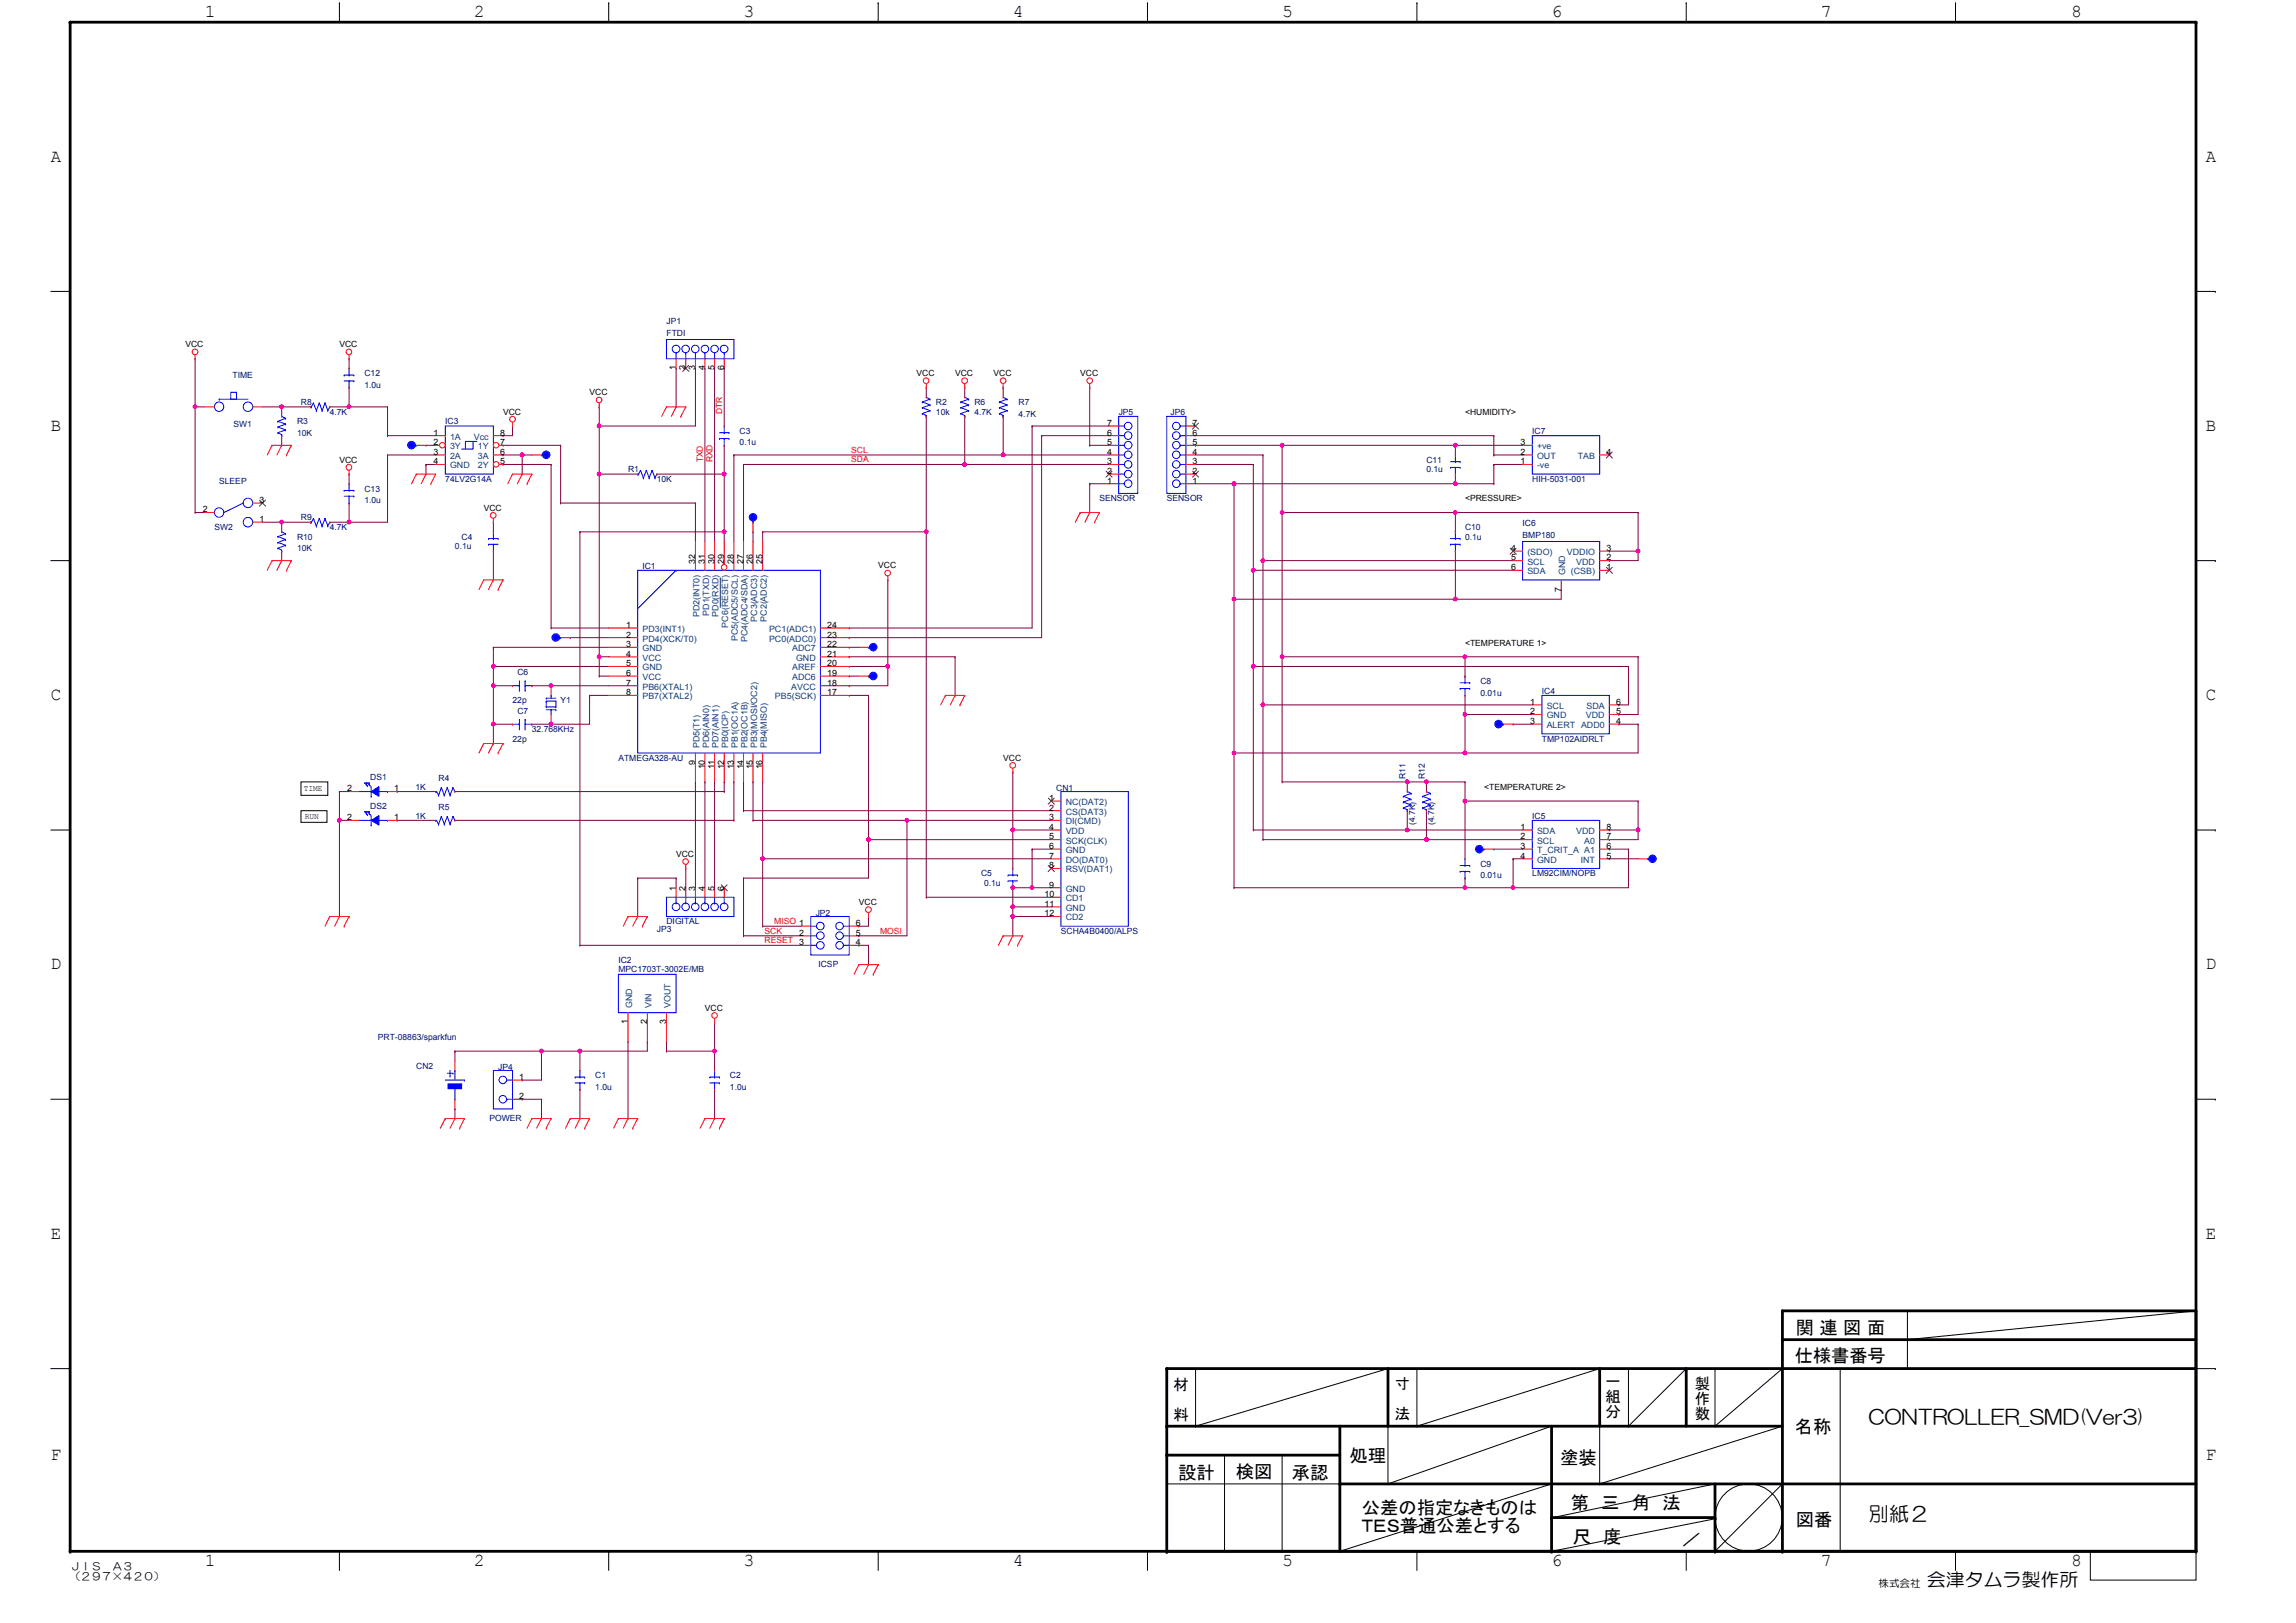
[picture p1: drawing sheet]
<svg xmlns="http://www.w3.org/2000/svg" width="297mm" height="210mm" viewBox="0 0 297 210" stroke-linecap="round" stroke-linejoin="round" font-family="sans-serif">
<defs><g id="words">
<g font-size="2.6">
<text x="241.8" y="184.3">CONTROLLER_SMD(Ver3)</text>
<text x="241.8" y="196.7">別紙２</text>
</g>
<g font-size="2.3">
<text x="26.5" y="2.2">1</text>
<text x="61.3" y="2.2">2</text>
<text x="96.2" y="2.2">3</text>
<text x="131" y="2.2">4</text>
<text x="165.8" y="2.2">5</text>
<text x="200.7" y="2.2">6</text>
<text x="235.5" y="2.2">7</text>
<text x="267.9" y="2.2">8</text>
<text x="6.6" y="20.9">A</text>
<text x="285.3" y="20.9">A</text>
<text x="6.6" y="55.7">B</text>
<text x="285.3" y="55.7">B</text>
<text x="6.6" y="90.6">C</text>
<text x="285.3" y="90.6">C</text>
<text x="6.6" y="125.4">D</text>
<text x="285.3" y="125.4">D</text>
<text x="6.6" y="160.3">E</text>
<text x="285.3" y="160.3">E</text>
<text x="232.3" y="172.6">関 連 図 面</text>
<text x="232.2" y="176.2">仕様書番号</text>
<text x="232.2" y="185.4">名称</text>
<text x="6.6" y="188.9">F</text>
<text x="152.4" y="191.4">設計</text>
<text x="159.9" y="191.3">検図</text>
<text x="167.1" y="191.4">承認</text>
<text x="174.6" y="189.2">処理</text>
<text x="201.8" y="189.4">塗装</text>
<text x="285.3" y="188.9">F</text>
<text x="176.2" y="195.9">公差の指定なきものは</text>
<text x="203.2" y="195.3">第　三　角　法</text>
<text x="232.3" y="197.5">図番</text>
<text x="26.5" y="202.6">1</text>
<text x="61.3" y="202.6">2</text>
<text x="96.2" y="202.6">3</text>
<text x="131" y="202.6">4</text>
<text x="165.8" y="202.6">5</text>
<text x="176.2" y="198.2">ＴＥＳ普通公差とする</text>
<text x="200.7" y="202.6">6</text>
<text x="203.4" y="199.6">尺　度</text>
<text x="217.6" y="200">／</text>
<text x="235.5" y="202.6">7</text>
<text x="267.9" y="202.6">8</text>
<text x="249.2" y="205.2">会津タムラ製作所</text>
</g>
<g font-size="2">
<text x="151.8" y="179.8">材</text>
<text x="180.4" y="179.7">寸</text>
<text x="207.7" y="179.4">一</text>
<text x="219.2" y="179.7">製</text>
<text x="151.8" y="183.8">料</text>
<text x="180.4" y="183.6">法</text>
<text x="207.7" y="181.4">組</text>
<text x="207.7" y="183.4">分</text>
<text x="219.2" y="181.7">作</text>
<text x="219.2" y="183.6">数</text>
</g>
<g font-size="1.4">
<text x="9.1" y="203.1">ＪＩＳ　Ａ３</text>
<text x="9.1" y="204.5">（２９７×４２０）</text>
<text x="243" y="205.4">株式会社</text>
</g>
<g font-size="1.1" fill="#000080">
<text x="86.2" y="42">JP1</text>
<text x="86.2" y="43.4">FTDI</text>
<text x="30.1" y="48.9">TIME</text>
<text x="38.9" y="52.4">R8</text>
<text x="42.7" y="53.7">4.7K</text>
<text x="47.1" y="48.7">C12</text>
<text x="47.1" y="50.2">1.0u</text>
<text x="121.1" y="52.4">R2</text>
<text x="121.1" y="53.7">10k</text>
<text x="126" y="52.4">R6</text>
<text x="126" y="53.7">4.7K</text>
<text x="131.8" y="52.4">R7</text>
<text x="131.8" y="53.9">4.7K</text>
<text x="144.7" y="53.7">JP5</text>
<text x="151.4" y="53.7">JP6</text>
<text x="30.2" y="55.3">SW1</text>
<text x="38.4" y="54.9">R3</text>
<text x="38.4" y="56.4">10K</text>
<text x="57.6" y="54.9">IC3</text>
<text x="95.7" y="56.1">C3</text>
<text x="95.7" y="57.6">0.1u</text>
<text x="184.5" y="59.9">C11</text>
<text x="198.2" y="56.1">IC7</text>
<text x="28.4" y="62.6">SLEEP</text>
<text x="47.1" y="63.6">C13</text>
<text x="47.1" y="65.1">1.0u</text>
<text x="57.6" y="62.4">74LV2G14A</text>
<text x="81.2" y="61.1">R1</text>
<text x="85" y="62.4">10K</text>
<text x="142.2" y="64.9">SENSOR</text>
<text x="150.9" y="64.9">SENSOR</text>
<text x="184.5" y="61.1">0.1u</text>
<text x="198.2" y="62.4">HIH-5031-001</text>
<text x="27.7" y="68.6">SW2</text>
<text x="38.4" y="69.8">R10</text>
<text x="38.4" y="71.3">10K</text>
<text x="38.9" y="67.3">R9</text>
<text x="42.7" y="68.6">4.7K</text>
<text x="58.8" y="71.1">0.1u</text>
<text x="59.7" y="69.8">C4</text>
<text x="189.5" y="68.6">C10</text>
<text x="189.5" y="69.8">0.1u</text>
<text x="197" y="68.1">IC6</text>
<text x="197" y="69.6">BMP180</text>
<text x="83.1" y="73.7">IC1</text>
<text x="66.9" y="87.4">C6</text>
<text x="191.5" y="88.5">C8</text>
<text x="199.5" y="89.7">IC4</text>
<text x="66.3" y="96">22p</text>
<text x="66.3" y="91">22p</text>
<text x="66.9" y="92.3">C7</text>
<text x="68.8" y="94.7">32.768KHz</text>
<text x="72.5" y="91">Y1</text>
<text x="191.5" y="90">0.01u</text>
<text x="199.5" y="96">TMP102AIDRLT</text>
<text x="47.9" y="100.9">DS1</text>
<text x="56.7" y="101.1">R4</text>
<text x="80" y="98.4">ATMEGA328-AU</text>
<text x="181.8" y="100.8" transform="rotate(-90 181.8 100.8)">R11</text>
<text x="184.3" y="100.8" transform="rotate(-90 184.3 100.8)">R12</text>
<text x="47.9" y="104.7">DS2</text>
<text x="53.7" y="102.2">1K</text>
<text x="53.7" y="105.9">1K</text>
<text x="56.7" y="104.8">R5</text>
<text x="136.6" y="102.3">CN1</text>
<text x="183.1" y="106.8" transform="rotate(-90 183.1 106.8)">(4.7K)</text>
<text x="185.5" y="106.8" transform="rotate(-90 185.5 106.8)">(4.7K)</text>
<text x="198.2" y="105.9">IC5</text>
<text x="126.9" y="113.4">C5</text>
<text x="191.5" y="112.1">C9</text>
<text x="191.5" y="113.6">0.01u</text>
<text x="198.2" y="113.4">LM92CIM/NOPB</text>
<text x="86.2" y="119.6">DIGITAL</text>
<text x="105.5" y="118.5">JP2</text>
<text x="127.3" y="114.6">0.1u</text>
<text x="80" y="124.6">IC2</text>
<text x="80" y="125.8">MPC1703T-3002E/MB</text>
<text x="85" y="120.6">JP3</text>
<text x="105.9" y="125.1">ICSP</text>
<text x="137.2" y="120.9">SCHA4B0400/ALPS</text>
<text x="48.9" y="134.5">PRT-08863/sparkfun</text>
<text x="53.9" y="138.3">CN2</text>
<text x="64.4" y="138.4">JP4</text>
<text x="77" y="139.5">C1</text>
<text x="77" y="141">1.0u</text>
<text x="94.4" y="139.5">C2</text>
<text x="94.4" y="141">1.0u</text>
<text x="63.3" y="145">POWER</text>
</g>
<g font-size="1.1">
<text x="24" y="44.9">VCC</text>
<text x="43.9" y="44.9">VCC</text>
<text x="87.4" y="47.9" transform="rotate(-90 87.4 47.9)">1</text>
<text x="88.7" y="47.9" transform="rotate(-90 88.7 47.9)">2</text>
<text x="89.9" y="47.9" transform="rotate(-90 89.9 47.9)">3</text>
<text x="91.2" y="47.9" transform="rotate(-90 91.2 47.9)">4</text>
<text x="92.4" y="47.9" transform="rotate(-90 92.4 47.9)">5</text>
<text x="93.7" y="47.9" transform="rotate(-90 93.7 47.9)">6</text>
<text x="65.1" y="53.7">VCC</text>
<text x="76.3" y="51.2">VCC</text>
<text x="118.6" y="48.7">VCC</text>
<text x="123.5" y="48.7">VCC</text>
<text x="128.5" y="48.7">VCC</text>
<text x="139.7" y="48.7">VCC</text>
<text x="189.5" y="53.7">&lt;HUMIDITY&gt;</text>
<text x="43.9" y="59.9">VCC</text>
<text x="56.1" y="56.4">1</text>
<text x="56.1" y="58.8">3</text>
<text x="56.1" y="57.6">2</text>
<text x="64.7" y="57.6">7</text>
<text x="64.7" y="56.4">8</text>
<text x="64.7" y="58.8">6</text>
<text x="143.2" y="58.8">4</text>
<text x="143.2" y="57.6">5</text>
<text x="143.2" y="56.4">6</text>
<text x="143.2" y="55.1">7</text>
<text x="154.3" y="58.8">4</text>
<text x="154.3" y="57.6">5</text>
<text x="154.3" y="56.4">6</text>
<text x="154.3" y="55.1">7</text>
<text x="196.7" y="57.6">3</text>
<text x="196.7" y="58.8">2</text>
<text x="207.8" y="58.8">4</text>
<text x="33.6" y="65.1">3</text>
<text x="56.1" y="60.1">4</text>
<text x="64.7" y="60.1">5</text>
<text x="143.2" y="62.6">1</text>
<text x="143.2" y="61.3">2</text>
<text x="143.2" y="60.1">3</text>
<text x="154.3" y="62.6">1</text>
<text x="154.3" y="61.3">2</text>
<text x="154.3" y="60.1">3</text>
<text x="189.5" y="64.9">&lt;PRESSURE&gt;</text>
<text x="196.7" y="60.1">1</text>
<text x="26.2" y="66.3">2</text>
<text x="33.6" y="67.5">1</text>
<text x="62.6" y="66.1">VCC</text>
<text x="195.5" y="71.3">4</text>
<text x="207.8" y="71.3">3</text>
<text x="89.9" y="72.9" transform="rotate(-90 89.9 72.9)">32</text>
<text x="91.2" y="72.9" transform="rotate(-90 91.2 72.9)">31</text>
<text x="92.4" y="72.9" transform="rotate(-90 92.4 72.9)">30</text>
<text x="93.7" y="72.9" transform="rotate(-90 93.7 72.9)">29</text>
<text x="94.9" y="72.9" transform="rotate(-90 94.9 72.9)">28</text>
<text x="96.2" y="72.9" transform="rotate(-90 96.2 72.9)">27</text>
<text x="97.4" y="72.9" transform="rotate(-90 97.4 72.9)">26</text>
<text x="98.6" y="72.9" transform="rotate(-90 98.6 72.9)">25</text>
<text x="113.6" y="73.6">VCC</text>
<text x="195.5" y="72.5">5</text>
<text x="195.5" y="73.8">6</text>
<text x="201.9" y="76.5" transform="rotate(-90 201.9 76.5)">7</text>
<text x="207.8" y="72.5">2</text>
<text x="207.8" y="73.8">1</text>
<text x="81" y="82.5">2</text>
<text x="81" y="81.2">1</text>
<text x="81" y="83.7">3</text>
<text x="107" y="83.7">22</text>
<text x="107" y="82.5">23</text>
<text x="107" y="81.2">24</text>
<text x="189.5" y="83.5">&lt;TEMPERATURE 1&gt;</text>
<text x="81" y="90">8</text>
<text x="81" y="88.7">7</text>
<text x="81" y="85">4</text>
<text x="81" y="87.5">6</text>
<text x="81" y="86.2">5</text>
<text x="107" y="90">17</text>
<text x="107" y="87.5">19</text>
<text x="107" y="86.2">20</text>
<text x="107" y="85">21</text>
<text x="107" y="88.7">18</text>
<text x="198" y="91.2">1</text>
<text x="198" y="92.4">2</text>
<text x="198" y="93.7">3</text>
<text x="209" y="92.4">5</text>
<text x="209" y="93.7">4</text>
<text x="209" y="91.2">6</text>
<text x="89.9" y="98.9" transform="rotate(-90 89.9 98.9)">9</text>
<text x="91.2" y="99.6" transform="rotate(-90 91.2 99.6)">10</text>
<text x="92.4" y="99.6" transform="rotate(-90 92.4 99.6)">11</text>
<text x="93.7" y="99.6" transform="rotate(-90 93.7 99.6)">12</text>
<text x="94.9" y="99.6" transform="rotate(-90 94.9 99.6)">13</text>
<text x="96.2" y="99.6" transform="rotate(-90 96.2 99.6)">14</text>
<text x="97.4" y="99.6" transform="rotate(-90 97.4 99.6)">15</text>
<text x="98.6" y="99.6" transform="rotate(-90 98.6 99.6)">16</text>
<text x="129.8" y="98.4">VCC</text>
<text x="39.3" y="102.3">TIME</text>
<text x="39.4" y="105.9">RUN</text>
<text x="44.9" y="102.4">2</text>
<text x="44.9" y="106.1">2</text>
<text x="51" y="102.4">1</text>
<text x="51" y="106.1">1</text>
<text x="135.7" y="103.6">1</text>
<text x="135.7" y="104.9">2</text>
<text x="135.7" y="106.1">3</text>
<text x="135.7" y="107.4">4</text>
<text x="192" y="102.2">&lt;TEMPERATURE 2&gt;</text>
<text x="196.7" y="107.4">1</text>
<text x="207.8" y="107.4">8</text>
<text x="87.5" y="110.9">VCC</text>
<text x="135.7" y="108.6">5</text>
<text x="135.7" y="109.9">6</text>
<text x="135.7" y="111.1">7</text>
<text x="135.7" y="112.3">8</text>
<text x="196.7" y="108.6">2</text>
<text x="196.7" y="111.1">4</text>
<text x="196.7" y="109.9">3</text>
<text x="207.8" y="109.9">6</text>
<text x="207.8" y="108.6">7</text>
<text x="207.8" y="111.1">5</text>
<text x="87.4" y="115.2" transform="rotate(-90 87.4 115.2)">1</text>
<text x="88.7" y="115.2" transform="rotate(-90 88.7 115.2)">2</text>
<text x="89.9" y="115.2" transform="rotate(-90 89.9 115.2)">3</text>
<text x="91.2" y="115.2" transform="rotate(-90 91.2 115.2)">4</text>
<text x="92.4" y="115.2" transform="rotate(-90 92.4 115.2)">5</text>
<text x="93.7" y="115.2" transform="rotate(-90 93.7 115.2)">6</text>
<text x="110.7" y="119.8">6</text>
<text x="111.1" y="117.1">VCC</text>
<text x="135.1" y="116.1">10</text>
<text x="135.1" y="117.3">11</text>
<text x="135.1" y="118.6">12</text>
<text x="135.7" y="114.8">9</text>
<text x="103.4" y="121.1">2</text>
<text x="103.4" y="122.3">3</text>
<text x="110.7" y="121.1">5</text>
<text x="110.7" y="122.3">4</text>
<text x="91.2" y="130.8">VCC</text>
<text x="81.2" y="132.5" transform="rotate(-90 81.2 132.5)">1</text>
<text x="83.7" y="132.5" transform="rotate(-90 83.7 132.5)">2</text>
<text x="86.2" y="132.5" transform="rotate(-90 86.2 132.5)">3</text>
<text x="67.2" y="139.7">1</text>
<text x="67.2" y="142.2">2</text>
</g>
<g font-size="1.1" fill="#f00">
<text x="93.4" y="53.6" transform="rotate(-90 93.4 53.6)">DTR</text>
<text x="90.9" y="59.8" transform="rotate(-90 90.9 59.8)">TXD</text>
<text x="92.2" y="59.8" transform="rotate(-90 92.2 59.8)">RXD</text>
<text x="110.1" y="58.6">SCL</text>
<text x="110.1" y="59.8">SDA</text>
<text x="100.2" y="119.6">MISO 1</text>
<text x="98.9" y="120.8">SCK</text>
<text x="98.9" y="122.1">RESET</text>
<text x="113.9" y="120.8">MOSI</text>
</g>
<g font-size="1.1" fill="#004080">
<text x="58.2" y="56.9">1A</text>
<text x="58.2" y="59.4">2A</text>
<text x="58.2" y="58.1">3Y</text>
<text x="61.3" y="56.9">Vcc</text>
<text x="61.8" y="58.1">1Y</text>
<text x="61.8" y="59.4">3A</text>
<text x="198.8" y="58.1">+ve</text>
<text x="198.8" y="59.4">OUT</text>
<text x="204.1" y="59.4">TAB</text>
<text x="58.2" y="60.6">GND</text>
<text x="61.8" y="60.6">2Y</text>
<text x="198.8" y="60.6">-ve</text>
<text x="197.6" y="71.8">(SDO)</text>
<text x="202.7" y="71.8">VDDIO</text>
<text x="197.6" y="73">SCL</text>
<text x="197.6" y="74.3">SDA</text>
<text x="202.5" y="74.4" transform="rotate(-90 202.5 74.4)">GND</text>
<text x="203.2" y="74.3">(CSB)</text>
<text x="203.9" y="73">VDD</text>
<text x="83.1" y="83">PD4(XCK/T0)</text>
<text x="83.1" y="81.8">PD3(INT1)</text>
<text x="90.5" y="79.9" transform="rotate(-90 90.5 79.9)">PD2(INT0)</text>
<text x="91.7" y="79.7" transform="rotate(-90 91.7 79.7)">PD1(TXD)</text>
<text x="93" y="79.8" transform="rotate(-90 93 79.8)">PD0(RXD)</text>
<text x="94.2" y="81.2" transform="rotate(-90 94.2 81.2)">PC6(RESET)</text>
<text x="95.5" y="83" transform="rotate(-90 95.5 83)">PC5(ADC5/SCL)</text>
<text x="96.7" y="83.1" transform="rotate(-90 96.7 83.1)">PC4(ADC4/SDA)</text>
<text x="97.9" y="80.4" transform="rotate(-90 97.9 80.4)">PC3(ADC3)</text>
<text x="99.2" y="80.4" transform="rotate(-90 99.2 80.4)">PC2(ADC2)</text>
<text x="99.5" y="83">PC0(ADC0)</text>
<text x="99.5" y="81.8">PC1(ADC1)</text>
<text x="83.1" y="89.2">PB6(XTAL1)</text>
<text x="83.1" y="85.5">VCC</text>
<text x="83.1" y="88">VCC</text>
<text x="83.1" y="84.3">GND</text>
<text x="83.1" y="86.7">GND</text>
<text x="102.3" y="89.2">AVCC</text>
<text x="102.5" y="88">ADC6</text>
<text x="102.5" y="86.7">AREF</text>
<text x="102.5" y="84.3">ADC7</text>
<text x="103" y="85.5">GND</text>
<text x="83.1" y="90.5">PB7(XTAL2)</text>
<text x="100.2" y="90.5">PB5(SCK)</text>
<text x="200.1" y="91.7">SCL</text>
<text x="200.1" y="93">GND</text>
<text x="200.1" y="94.2">ALERT ADD0</text>
<text x="205.1" y="93">VDD</text>
<text x="205.2" y="91.7">SDA</text>
<text x="90.5" y="96.8" transform="rotate(-90 90.5 96.8)">PD5(T1)</text>
<text x="91.7" y="96.8" transform="rotate(-90 91.7 96.8)">PD6(AIN0)</text>
<text x="93" y="96.8" transform="rotate(-90 93 96.8)">PD7(AIN1)</text>
<text x="94.2" y="96.8" transform="rotate(-90 94.2 96.8)">PB0(ICP)</text>
<text x="95.5" y="96.8" transform="rotate(-90 95.5 96.8)">PB1(OC1A)</text>
<text x="96.7" y="96.8" transform="rotate(-90 96.7 96.8)">PB2(OC1B)</text>
<text x="97.9" y="96.8" transform="rotate(-90 97.9 96.8)">PB3(MOSI/OC2)</text>
<text x="99.2" y="96.8" transform="rotate(-90 99.2 96.8)">PB4(MISO)</text>
<text x="137.9" y="104.2">NC(DAT2)</text>
<text x="137.9" y="105.4">CS(DAT3)</text>
<text x="137.9" y="106.7">DI(CMD)</text>
<text x="137.9" y="107.9">VDD</text>
<text x="198.8" y="107.9">SDA</text>
<text x="203.9" y="107.9">VDD</text>
<text x="137.9" y="109.2">SCK(CLK)</text>
<text x="137.9" y="110.4">GND</text>
<text x="137.9" y="111.6">DO(DAT0)</text>
<text x="137.9" y="112.9">RSV(DAT1)</text>
<text x="198.8" y="109.2">SCL</text>
<text x="198.8" y="111.6">GND</text>
<text x="198.8" y="110.4">T_CRIT_A A1</text>
<text x="204.5" y="111.6">INT</text>
<text x="204.9" y="109.2">A0</text>
<text x="137.9" y="115.4">GND</text>
<text x="137.9" y="116.6">CD1</text>
<text x="137.9" y="117.9">GND</text>
<text x="137.9" y="119.1">CD2</text>
<text x="81.8" y="130.4" transform="rotate(-90 81.8 130.4)">GND</text>
<text x="84.3" y="130.4" transform="rotate(-90 84.3 130.4)">VIN</text>
<text x="86.7" y="130.4" transform="rotate(-90 86.7 130.4)">VOUT</text>
</g>
</g></defs>
<path d="M63.8 67.6h.1M63.8 71.3h.1M63.8 67.6v1.2M63.8 71.3v3.7M96.2 104.9h.1M96.2 104.9h39.8M117.3 106.1h.1M117.3 106.1h18.7M133.5 114.9h.1M133.5 114.9h2.5" fill="none" stroke="#800040" stroke-width=".13"/>
<circle cx="133.5" cy="114.8" r=".23" fill="#f0f"/>
<circle cx="133.5" cy="114.8" r=".23" fill="none" stroke="#f0f" stroke-width=".13"/>
<path d="M131 114.9h.1M131 114.9v2.4" fill="none" stroke="#800040" stroke-width=".13"/>
<circle cx="131" cy="117.3" r=".24" fill="#f0f"/>
<circle cx="131" cy="117.3" r=".24" fill="none" stroke="#f0f" stroke-width=".13"/>
<circle cx="131" cy="114.9" r=".24" fill="#f0f"/>
<circle cx="131" cy="114.9" r=".24" fill="none" stroke="#f0f" stroke-width=".13"/>
<path d="M131 107.4h.1M131 107.4v5" fill="none" stroke="#800040" stroke-width=".13"/>
<circle cx="131" cy="107.4" r=".24" fill="#f0f"/>
<circle cx="131" cy="107.4" r=".24" fill="none" stroke="#f0f" stroke-width=".13"/>
<path d="M58.8 136h.1M58.8 136v1.3M58.8 136h11.2M67.5 139.8h.1M70 136h.1M70 136v3.8h-2.5" fill="none" stroke="#800040" stroke-width=".13"/>
<circle cx="70" cy="136" r=".24" fill="#f0f"/>
<circle cx="70" cy="136" r=".24" fill="none" stroke="#f0f" stroke-width=".13"/>
<path d="M75 136h.1M75 136v2.5M92.4 136h.1M92.4 136v2.5M58.8 143.5h.1M58.8 143.5v1.2M67.5 142.2h.1M67.5 142.2h2.5M75 141h.1M75 141v3.7" fill="none" stroke="#800040" stroke-width=".13"/>
<circle cx="92.4" cy="136" r=".24" fill="#f0f"/>
<circle cx="92.4" cy="136" r=".24" fill="none" stroke="#f0f" stroke-width=".13"/>
<g fill="none" stroke="#800040" stroke-width=".13">
<path d="M51.4 102.4h.1M51.4 106.1h.1M51.4 102.4h5M51.4 106.1h5M117.3 106.1h.1M117.3 106.1v15h-6.2M133.5 109.9h.1M133.5 109.9h2.5M96.2 121.1h.1M96.2 121.1h7.4M111.1 121.1h.1M92.4 141h.1"/>
<path d="M92.4 141v3.7"/>
</g>
<circle cx="117.3" cy="106.1" r=".24" fill="#f0f"/>
<circle cx="117.3" cy="106.1" r=".24" fill="none" stroke="#f0f" stroke-width=".13"/>
<path d="M111.1 119.8h.1M111.1 119.8h1.2M75 136h.1M75 136h8.7M111.1 122.3h.1M111.1 122.3h1.2" fill="none" stroke="#800040" stroke-width=".13"/>
<circle cx="75" cy="136" r=".24" fill="#f0f"/>
<circle cx="75" cy="136" r=".24" fill="none" stroke="#f0f" stroke-width=".13"/>
<path d="M63.8 93.7h.1M63.8 93.7v2.5M71.3 93.7h.1M71.3 93.7h5" fill="none" stroke="#800040" stroke-width=".13"/>
<circle cx="71.3" cy="93.7" r=".24" fill="#f0f"/>
<circle cx="71.3" cy="93.7" r=".24" fill="none" stroke="#f0f" stroke-width=".13"/>
<path d="M63.8 83.8h.1M63.8 83.8v2.4M43.9 106.1h.1M43.9 106.1v12.5" fill="none" stroke="#800040" stroke-width=".13"/>
<circle cx="43.9" cy="106.1" r=".24" fill="#f0f"/>
<circle cx="43.9" cy="106.1" r=".24" fill="none" stroke="#f0f" stroke-width=".13"/>
<path d="M77.5 55.1h.1M77.5 55.1v6.2M87.5 47.7h.1M87.5 47.7v4.9M93.7 47.7h.1M93.7 47.7v7.4M43.9 102.4h.1M43.9 102.4h1.3" fill="none" stroke="#800040" stroke-width=".13"/>
<circle cx="77.5" cy="55.1" r=".24" fill="#f0f"/>
<circle cx="77.5" cy="55.1" r=".24" fill="none" stroke="#f0f" stroke-width=".13"/>
<path d="M141 57.6h.1M141 57.6h2.5M141 62.6h.1M141 62.6v3.7M141 62.6h2.5M68.8 88.7h.1M68.8 88.7h9.9M71.3 88.7h.1" fill="none" stroke="#800040" stroke-width=".13"/>
<circle cx="71.3" cy="88.7" r=".24" fill="#f0f"/>
<circle cx="71.3" cy="88.7" r=".24" fill="none" stroke="#f0f" stroke-width=".13"/>
<path d="M77.5 61.3h.1M77.5 61.3v23.7" fill="none" stroke="#800040" stroke-width=".13"/>
<circle cx="77.5" cy="61.3" r=".24" fill="#f0f"/>
<circle cx="77.5" cy="61.3" r=".24" fill="none" stroke="#f0f" stroke-width=".13"/>
<path d="M93.7 68.8h.1M93.7 68.8v1.3M63.8 88.7h.1M63.8 88.7v5" fill="none" stroke="#800040" stroke-width=".13"/>
<circle cx="63.8" cy="93.7" r=".24" fill="#f0f"/>
<circle cx="63.8" cy="93.7" r=".24" fill="none" stroke="#f0f" stroke-width=".13"/>
<g fill="none" stroke="#800040" stroke-width=".13">
<path d="M77.5 52.6h.1M77.5 52.6v2.5M91.2 47.7h.1M91.2 47.7v22.4M77.5 61.3h.1M77.5 61.3h5M85 61.3h.1M85 61.3h8.7M90 65.1h.1M90 65.1v5M63.8 83.8h.1M63.8 88.7h.1"/>
<path d="M63.8 83.8h14.9M63.8 88.7h2.5M76.3 90h.1M76.3 90v3.7M109.9 82.5h.1M109.9 82.5h24.8M43.9 106.1h.1M43.9 106.1h1.3M112.3 118.6h.1M112.3 118.6v1.2M131 117.3h.1M131 114.9h.1"/>
<path d="M131 118.6h.1M131 117.3v1.3M131 114.9h2.5M131 118.6h5M92.4 132.3h.1M92.4 132.3v3.7M70 142.2h.1M70 142.2v2.5"/>
</g>
<circle cx="63.8" cy="88.7" r=".24" fill="#f0f"/>
<circle cx="63.8" cy="88.7" r=".24" fill="none" stroke="#f0f" stroke-width=".13"/>
<path d="M94.9 58.9h.1M94.9 58.9v11.2M63.8 93.7h.1M63.8 93.7h2.5M131 99.9h.1M131 99.9v7.5M43.9 102.4h.1M43.9 102.4v3.7M131 118.6h.1M131 118.6v2.5M133.5 109.9h.1M133.5 109.9v5" fill="none" stroke="#800040" stroke-width=".13"/>
<circle cx="131" cy="118.6" r=".24" fill="#f0f"/>
<circle cx="131" cy="118.6" r=".24" fill="none" stroke="#f0f" stroke-width=".13"/>
<path d="M141 50.1h.1M141 50.1v7.5M77.5 85h.1M77.5 85v2.5" fill="none" stroke="#800040" stroke-width=".13"/>
<circle cx="77.5" cy="85" r=".23" fill="#f0f"/>
<circle cx="77.5" cy="85" r=".23" fill="none" stroke="#f0f" stroke-width=".13"/>
<g fill="none" stroke="#800040" stroke-width=".13">
<path d="M90 47.7h.1M90 47.7v7.4M92.4 47.7h.1M92.4 47.7v22.4M96.2 60.1h.1M96.2 60.1v10M124.8 60.1h.1M124.8 60.1h18.7M63.8 86.2h.1M63.8 86.2v2.5M76.3 90h.1M76.3 90h2.4"/>
<path d="M90 101.2h.1M90 101.2v13.7M91.2 101.2h.1M91.2 101.2v13.7M131 107.4h.1M131 107.4h5"/>
</g>
<circle cx="124.8" cy="60.1" r=".24" fill="#f0f"/>
<circle cx="124.8" cy="60.1" r=".24" fill="none" stroke="#f0f" stroke-width=".13"/>
<path d="M63.8 86.2h.1M63.8 86.2h14.9" fill="none" stroke="#800040" stroke-width=".13"/>
<circle cx="63.8" cy="86.2" r=".24" fill="#f0f"/>
<circle cx="63.8" cy="86.2" r=".24" fill="none" stroke="#f0f" stroke-width=".13"/>
<g fill="none" stroke="#800040" stroke-width=".13">
<path d="M98.7 68.8h.1M98.7 68.8h21.1M68.8 93.7h.1M68.8 93.7h2.5M77.5 87.5h.1M77.5 85h.1M77.5 87.5h1.2M77.5 85h1.2M109.9 81.3h.1M109.9 81.3h23.6M92.4 101.2h.1M92.4 101.2v13.7"/>
<path d="M98.7 119.8h.1M98.7 111.1h.1M98.7 119.8h4.9M98.7 111.1h37.3M131 117.3h.1M131 117.3h5M112.3 122.3h.1M112.3 122.3v2.5"/>
</g>
<circle cx="98.6" cy="111.1" r=".24" fill="#f0f"/>
<circle cx="98.6" cy="111.1" r=".24" fill="none" stroke="#f0f" stroke-width=".13"/>
<path d="M96.2 101.2h.1M96.2 113.6h.1M96.2 101.2v3.7M96.2 113.6v7.5M97.4 106.1h.1M97.4 101.2h.1M97.4 106.1h19.9M97.4 101.2v4.9M98.7 111.1h.1M98.7 111.1v8.7M112.3 108.6h.1M112.3 108.6h23.7" fill="none" stroke="#800040" stroke-width=".13"/>
<circle cx="112.3" cy="108.6" r=".24" fill="#f0f"/>
<circle cx="112.3" cy="108.6" r=".24" fill="none" stroke="#f0f" stroke-width=".13"/>
<path d="M75 68.8h.1M75 68.8h18.7M109.9 90h.1M109.9 90h2.4M112.3 90h.1M112.3 90v23.6h-16.1M96.2 113.6h.1M98.7 101.2h.1M98.7 101.2v9.9M112.3 108.6h.1" fill="none" stroke="#800040" stroke-width=".13"/>
<circle cx="93.7" cy="68.8" r=".24" fill="#f0f"/>
<circle cx="93.7" cy="68.8" r=".24" fill="none" stroke="#f0f" stroke-width=".13"/>
<path d="M93.7 61.3h.1M93.7 61.3v7.5" fill="none" stroke="#800040" stroke-width=".13"/>
<circle cx="93.7" cy="61.3" r=".24" fill="#f0f"/>
<circle cx="93.7" cy="61.3" r=".24" fill="none" stroke="#f0f" stroke-width=".13"/>
<path d="M75 68.8h.1M75 68.8v53.5M119.8 68.8h.1M119.8 68.8v47.3M75 122.3h.1M75 122.3h28.6" fill="none" stroke="#800040" stroke-width=".13"/>
<circle cx="119.8" cy="68.8" r=".24" fill="#f0f"/>
<circle cx="119.8" cy="68.8" r=".24" fill="none" stroke="#f0f" stroke-width=".13"/>
<path d="M109.9 85h.1M109.9 85h13.6M114.8 86.2h.1M114.8 86.2v2.5M123.5 85h.1M123.5 85v5M119.8 116.1h.1M119.8 116.1h16.2" fill="none" stroke="#800040" stroke-width=".13"/>
<circle cx="114.8" cy="86.2" r=".24" fill="#f0f"/>
<circle cx="114.8" cy="86.2" r=".24" fill="none" stroke="#f0f" stroke-width=".13"/>
<g fill="none" stroke="#800040" stroke-width=".13">
<path d="M129.8 58.9h.1M129.8 58.9h13.7M109.9 86.2h.1M109.9 88.7h.1M109.9 86.2h4.9M109.9 88.7h4.9M81.2 134.8h.1M81.2 134.8v9.9M83.7 134.8h.1M83.7 134.8v1.2M86.2 134.8h.1M86.2 136h.1"/>
<path d="M86.2 134.8v1.2M86.2 136h6.2"/>
</g>
<circle cx="129.8" cy="58.9" r=".24" fill="#f0f"/>
<circle cx="129.8" cy="58.9" r=".24" fill="none" stroke="#f0f" stroke-width=".13"/>
<g fill="none" stroke="#800040" stroke-width=".13">
<path d="M98.7 68.8h.1M98.7 68.8v1.3M114.8 75h.1M114.8 75v11.2M162.1 86.2h.1M162.1 86.2h48.6M189.5 92.5h.1M189.5 92.5v4.9M209.4 91.2h.1M209.4 92.5h.1M209.4 91.2h1.3M209.4 92.5h2.5"/>
<path d="M211.9 93.7h.1M211.9 93.7v3.7"/>
</g>
<circle cx="189.5" cy="92.4" r=".24" fill="#f0f"/>
<circle cx="189.5" cy="92.4" r=".24" fill="none" stroke="#f0f" stroke-width=".13"/>
<path d="M189.5 87.5h.1M189.5 85v2.5M195.7 93.7h.1M195.7 93.7h2.5M195.7 114.9h.1M195.7 114.9h15" fill="none" stroke="#800040" stroke-width=".13"/>
<circle cx="195.7" cy="114.8" r=".23" fill="#f0f"/>
<circle cx="195.7" cy="114.8" r=".23" fill="none" stroke="#f0f" stroke-width=".13"/>
<path d="M189.5 103.7h.1M189.5 103.7v7.4M189.5 103.7h22.4M193.2 109.9h.1M193.2 109.9h3.8M211.9 103.7h.1M211.9 103.7v3.7" fill="none" stroke="#800040" stroke-width=".13"/>
<circle cx="211.9" cy="107.4" r=".24" fill="#f0f"/>
<circle cx="211.9" cy="107.4" r=".24" fill="none" stroke="#f0f" stroke-width=".13"/>
<g fill="none" stroke="#800040" stroke-width=".13">
<path d="M188.3 68.8h.1M188.3 66.3h.1M188.3 66.3v2.5M188.3 66.3h23.6M159.6 114.9h.1M189.5 113.6h.1M189.5 113.6v1.3h-29.9M195.7 111.1h.1M195.7 111.1h1.3M195.7 111.1v3.8M208.2 107.4h.1M208.2 111.1h.1"/>
<path d="M208.2 108.6h.1M208.2 109.9h.1M208.2 107.4h3.7M208.2 111.1h3.7M208.2 109.9h2.5M210.7 109.9h.1M210.7 109.9v5M211.9 107.4h.1M211.9 107.4v1.2h-3.7"/>
</g>
<circle cx="188.3" cy="66.3" r=".24" fill="#f0f"/>
<circle cx="188.3" cy="66.3" r=".24" fill="none" stroke="#f0f" stroke-width=".13"/>
<g fill="none" stroke="#800040" stroke-width=".13">
<path d="M55.1 57.6h.1M55.1 57.6h1.3M65.1 56.4h.1M65.1 57.6h.1M65.1 57.6h7.4M66.3 55.1h.1M66.3 55.1v1.3h-1.2M67.5 58.9h.1M67.5 58.9h1.3M67.5 58.9v2.4M72.5 57.6h.1M72.5 57.6v7.5"/>
<path d="M193.2 58.9h.1M193.2 56.4v2.5M55.1 60.1h.1M55.1 60.1h1.3M55.1 60.1v1.2M65.1 60.1h.1M65.1 60.1h6.2M71.3 60.1h.1M71.3 60.1v21.2M72.5 65.1h.1M72.5 65.1h17.5M71.3 81.3h.1"/>
<path d="M71.3 81.3h7.4"/>
</g>
<circle cx="67.5" cy="58.9" r=".24" fill="#f0f"/>
<circle cx="67.5" cy="58.9" r=".24" fill="none" stroke="#f0f" stroke-width=".13"/>
<path d="M45.2 52.6h.1M45.2 50.1h.1M45.2 52.6h4.9M45.2 50.1v2.5M50.1 56.4h.1M50.1 52.6h.1M50.1 56.4h6.3M50.1 52.6v3.8M65.1 58.9h.1M65.1 58.9h2.4" fill="none" stroke="#800040" stroke-width=".13"/>
<circle cx="45.1" cy="52.6" r=".24" fill="#f0f"/>
<circle cx="45.1" cy="52.6" r=".24" fill="none" stroke="#f0f" stroke-width=".13"/>
<path d="M36.4 52.6h.1M36.4 52.6h3.8" fill="none" stroke="#800040" stroke-width=".13"/>
<circle cx="36.4" cy="52.6" r=".24" fill="#f0f"/>
<circle cx="36.4" cy="52.6" r=".24" fill="none" stroke="#f0f" stroke-width=".13"/>
<g fill="none" stroke="#800040" stroke-width=".13">
<path d="M36.4 52.6h.1M36.4 56.4h.1M36.4 52.6v1.3M36.4 56.4v1.2M50.1 58.9h.1M50.1 58.9h6.3M50.1 58.9v8.7h-4.9M36.4 67.6h.1M36.4 71.3h.1M36.4 67.6v1.2M36.4 71.3v1.2M45.2 61.3h.1"/>
<path d="M45.2 67.6h.1M45.2 61.3v1.3"/>
</g>
<circle cx="45.1" cy="67.6" r=".24" fill="#f0f"/>
<circle cx="45.1" cy="67.6" r=".24" fill="none" stroke="#f0f" stroke-width=".13"/>
<g fill="none" stroke="#800040" stroke-width=".13">
<path d="M34 52.6h2.4M36.4 52.6h.1M42.7 52.6h.1M42.7 52.6h2.5M45.2 46.4h.1M45.2 46.4v1.3M77.5 55.1h.1M77.5 55.1h12.5M93.7 57.6h.1M93.7 57.6v3.7M34 67.6h2.4M36.4 67.6h.1"/>
<path d="M45.2 65.1h.1M45.2 65.1v2.5M70 136h.1M70 136h5"/>
</g>
<circle cx="36.4" cy="67.6" r=".24" fill="#f0f"/>
<circle cx="36.4" cy="67.6" r=".24" fill="none" stroke="#f0f" stroke-width=".13"/>
<path d="M25.2 52.6h.1M25.2 52.6v13.7M25.2 66.3h.1M25.2 66.3h1.3M36.4 67.6h3.8M40.2 67.6h.1M42.7 67.6h.1M42.7 67.6h2.5" fill="none" stroke="#800040" stroke-width=".13"/>
<circle cx="25.2" cy="52.6" r=".24" fill="#f0f"/>
<circle cx="25.2" cy="52.6" r=".24" fill="none" stroke="#f0f" stroke-width=".13"/>
<g fill="none" stroke="#800040" stroke-width=".13">
<path d="M25.2 52.6h.1M25.2 46.4h.1M25.2 52.6h1.3M25.2 46.4v6.2M97.4 68.8h.1M97.4 68.8v1.3M73.8 82.5h.1M73.8 82.5h4.9M109.9 83.8h.1M109.9 87.5h.1M109.9 83.8h1.2M109.9 87.5h1.2"/>
<path d="M58.8 102.4h34.9M58.8 106.1h36.1M93.7 102.4h.1M93.7 101.2h.1M93.7 101.2v1.2M94.9 106.1h.1M94.9 101.2h.1M94.9 101.2v4.9M184.5 108.6h.1M184.5 108.6h12.5"/>
</g>
<circle cx="184.5" cy="108.6" r=".23" fill="#f0f"/>
<circle cx="184.5" cy="108.6" r=".23" fill="none" stroke="#f0f" stroke-width=".13"/>
<path d="M163.4 72.5h.1M163.4 72.5h32.3M165.8 66.3h.1M165.8 66.3h22.5M202 76.3h.1M202 76.3v1.2M208.2 72.5h.1M208.2 71.3h.1M208.2 72.5h3.7M208.2 71.3h3.7" fill="none" stroke="#800040" stroke-width=".13"/>
<circle cx="211.9" cy="71.3" r=".24" fill="#f0f"/>
<circle cx="211.9" cy="71.3" r=".24" fill="none" stroke="#f0f" stroke-width=".13"/>
<g fill="none" stroke="#800040" stroke-width=".13">
<path d="M188.3 77.5h.1M188.3 71.3h.1M188.3 77.5h13.7M188.3 71.3v6.2M211.9 71.3h.1M211.9 66.3h.1M211.9 66.3v6.2M82.5 113.6h.1M82.5 113.6h5M82.5 113.6v5M87.5 113.6h.1M87.5 113.6v1.3"/>
<path d="M88.7 112.4h.1M88.7 112.4v2.5"/>
</g>
<circle cx="188.3" cy="77.5" r=".24" fill="#f0f"/>
<circle cx="188.3" cy="77.5" r=".24" fill="none" stroke="#f0f" stroke-width=".13"/>
<path d="M162.1 73.8h.1M162.1 73.8h33.6M189.5 114.9h.1M189.5 114.9h6.2" fill="none" stroke="#800040" stroke-width=".13"/>
<circle cx="189.5" cy="114.8" r=".23" fill="#f0f"/>
<circle cx="189.5" cy="114.8" r=".23" fill="none" stroke="#f0f" stroke-width=".13"/>
<g fill="none" stroke="#800040" stroke-width=".13">
<path d="M94.9 58.9h.1M119.8 53.9h.1M119.8 50.1h.1M119.8 50.1v1.3M119.8 53.9v14.9M124.8 53.9h.1M124.8 50.1h.1M124.8 50.1v1.3M124.8 53.9v6.2h-28.6M129.8 53.9h.1M129.8 50.1h.1M129.8 50.1v1.3"/>
<path d="M129.8 53.9v5h-34.9M133.5 55.1h.1M133.5 55.1v26.2M133.5 55.1h10M134.7 56.4h.1M134.7 56.4v26.1M134.7 56.4h8.8M96.2 60.1h.1M159.6 97.4h.1M159.6 97.4h29.9M189.5 92.5h.1M189.5 85h.1"/>
<path d="M189.5 90v2.5M189.5 92.5h8.7M189.5 85h22.4M209.4 93.7h.1M209.4 93.7h2.5M210.7 86.2h.1M210.7 86.2v5M211.9 85h.1M211.9 85v7.5"/>
</g>
<circle cx="189.5" cy="85" r=".23" fill="#f0f"/>
<circle cx="189.5" cy="85" r=".23" fill="none" stroke="#f0f" stroke-width=".13"/>
<path d="M189.5 97.4h.1M189.5 97.4h22.4" fill="none" stroke="#800040" stroke-width=".13"/>
<circle cx="189.5" cy="97.4" r=".23" fill="#f0f"/>
<circle cx="189.5" cy="97.4" r=".23" fill="none" stroke="#f0f" stroke-width=".13"/>
<path d="M188.3 57.6h.1M188.3 57.6h8.7M163.4 91.2h.1M163.4 91.2h34.8" fill="none" stroke="#800040" stroke-width=".13"/>
<circle cx="188.3" cy="57.6" r=".24" fill="#f0f"/>
<circle cx="188.3" cy="57.6" r=".24" fill="none" stroke="#f0f" stroke-width=".13"/>
<path d="M193.2 58.9h.1M193.2 58.9h3.8M154.7 62.6h4.9M159.6 62.6h.1M193.2 60.1h.1M193.2 60.1h3.8" fill="none" stroke="#800040" stroke-width=".13"/>
<circle cx="159.6" cy="62.6" r=".24" fill="#f0f"/>
<circle cx="159.6" cy="62.6" r=".24" fill="none" stroke="#f0f" stroke-width=".13"/>
<path d="M165.8 57.6h.1M165.8 57.6h22.5M188.3 57.6h.1M188.3 57.6v1.3M193.2 60.1h.1M193.2 60.1v2.5" fill="none" stroke="#800040" stroke-width=".13"/>
<circle cx="165.8" cy="57.6" r=".24" fill="#f0f"/>
<circle cx="165.8" cy="57.6" r=".24" fill="none" stroke="#f0f" stroke-width=".13"/>
<path d="M159.6 62.6h28.7M188.3 62.6h.1M188.3 61.3v1.3" fill="none" stroke="#800040" stroke-width=".13"/>
<circle cx="159.6" cy="62.6" r=".24" fill="#f0f"/>
<circle cx="159.6" cy="62.6" r=".24" fill="none" stroke="#f0f" stroke-width=".13"/>
<circle cx="188.3" cy="62.6" r=".24" fill="#f0f"/>
<circle cx="188.3" cy="62.6" r=".24" fill="none" stroke="#f0f" stroke-width=".13"/>
<path d="M154.7 57.6h.1M154.7 56.4h38.5M154.7 57.6h11.1M165.8 57.6h.1M165.8 57.6v8.7M193.2 56.4h.1M159.6 62.6h.1M159.6 77.5h.1M159.6 62.6v14.9M159.6 77.5h28.7" fill="none" stroke="#800040" stroke-width=".13"/>
<circle cx="159.6" cy="77.5" r=".23" fill="#f0f"/>
<circle cx="159.6" cy="77.5" r=".23" fill="none" stroke="#f0f" stroke-width=".13"/>
<path d="M154.7 58.9h8.7M163.4 58.9h.1M163.4 58.9v13.6M154.7 60.1h7.4M162.1 60.1h.1M162.1 73.8h.1M162.1 60.1v13.7M163.4 72.5h.1M165.8 66.3v18.7M188.3 62.6h4.9M193.2 62.6h.1M165.8 85h.1" fill="none" stroke="#800040" stroke-width=".13"/>
<circle cx="165.8" cy="66.3" r=".23" fill="#f0f"/>
<circle cx="165.8" cy="66.3" r=".23" fill="none" stroke="#f0f" stroke-width=".13"/>
<path d="M163.4 72.5v18.7M163.4 91.2h.1M165.8 85h23.7M189.5 85h.1" fill="none" stroke="#800040" stroke-width=".13"/>
<circle cx="163.4" cy="72.5" r=".24" fill="#f0f"/>
<circle cx="163.4" cy="72.5" r=".24" fill="none" stroke="#f0f" stroke-width=".13"/>
<path d="M162.1 73.8v12.4M162.1 86.2h.1" fill="none" stroke="#800040" stroke-width=".13"/>
<circle cx="162.1" cy="73.8" r=".24" fill="#f0f"/>
<circle cx="162.1" cy="73.8" r=".24" fill="none" stroke="#f0f" stroke-width=".13"/>
<path d="M159.6 77.5v19.9M159.6 97.4h.1M165.8 85v16.2M165.8 101.2h.1" fill="none" stroke="#800040" stroke-width=".13"/>
<circle cx="165.8" cy="85" r=".23" fill="#f0f"/>
<circle cx="165.8" cy="85" r=".23" fill="none" stroke="#f0f" stroke-width=".13"/>
<path d="M182 107.4h.1M182 107.4h15" fill="none" stroke="#800040" stroke-width=".13"/>
<circle cx="182" cy="107.4" r=".24" fill="#f0f"/>
<circle cx="182" cy="107.4" r=".24" fill="none" stroke="#f0f" stroke-width=".13"/>
<path d="M162.1 86.2h.1M162.1 86.2v21.2" fill="none" stroke="#800040" stroke-width=".13"/>
<circle cx="162.1" cy="86.2" r=".24" fill="#f0f"/>
<circle cx="162.1" cy="86.2" r=".24" fill="none" stroke="#f0f" stroke-width=".13"/>
<path d="M163.4 91.2h.1M163.4 91.2v17.4" fill="none" stroke="#800040" stroke-width=".13"/>
<circle cx="163.4" cy="91.2" r=".24" fill="#f0f"/>
<circle cx="163.4" cy="91.2" r=".24" fill="none" stroke="#f0f" stroke-width=".13"/>
<path d="M159.6 97.4h.1M159.6 97.4v17.5" fill="none" stroke="#800040" stroke-width=".13"/>
<circle cx="159.6" cy="97.4" r=".23" fill="#f0f"/>
<circle cx="159.6" cy="97.4" r=".23" fill="none" stroke="#f0f" stroke-width=".13"/>
<path d="M162.1 107.4h.1M162.1 107.4h19.9M165.8 101.2h16.2M182 107.4h.1M182 101.2h.1M182 104.9v2.5" fill="none" stroke="#800040" stroke-width=".13"/>
<circle cx="182" cy="101.2" r=".24" fill="#f0f"/>
<circle cx="182" cy="101.2" r=".24" fill="none" stroke="#f0f" stroke-width=".13"/>
<path d="M189.5 103.7h.1M189.5 101.2v2.5" fill="none" stroke="#800040" stroke-width=".13"/>
<circle cx="189.5" cy="103.7" r=".23" fill="#f0f"/>
<circle cx="189.5" cy="103.7" r=".23" fill="none" stroke="#f0f" stroke-width=".13"/>
<path d="M163.4 108.6h.1M163.4 108.6h21.1M182 101.2h.1M182 101.2v1.2M182 101.2h2.5M184.5 108.6h.1M184.5 101.2h.1M184.5 104.9v3.7" fill="none" stroke="#800040" stroke-width=".13"/>
<circle cx="184.5" cy="101.2" r=".24" fill="#f0f"/>
<circle cx="184.5" cy="101.2" r=".24" fill="none" stroke="#f0f" stroke-width=".13"/>
<path d="M184.5 101.2h.1M184.5 101.2v1.2M184.5 101.2h5M189.5 101.2h.1" fill="none" stroke="#800040" stroke-width=".13"/>
<g fill="none" stroke="#f00" stroke-width=".13">
<path d="M25.2 46.4h.1M25.2 45.9v.5M26.5 52.6h1.2M32.7 52.6h1.3M35.2 57.6h.1M35.2 57.6l-.6 1.3M35.2 57.6h2.5M36.4 57.6h.1M36.4 53.9h.1M36.4 56.4h.1M36.4 57.6l-.6 1.3M37.1 58.9h.1"/>
<path d="M37.7 57.6h.1M37.7 57.6l-.6 1.3M45.2 46.4h.1M45.2 45.9v.5M66.3 55.1h.1M66.3 54.6v.5M77.5 52.6h.1M77.5 52.1v.5M86.2 52.6h.1M86.2 52.6l-.6 1.3M86.2 52.6h2.5M87.5 52.6h.1"/>
<path d="M87.5 52.6l-.7 1.3M88.1 53.9h.1M88.7 52.6h.1M88.7 52.6l-.6 1.3M119.8 50.1h.1M119.8 49.6v.5M124.8 50.1h.1M124.8 49.6v.5M129.8 50.1h.1M129.8 51.4h.1M129.8 53.9h.1M129.8 49.6v.5"/>
<path d="M141 50.1h.1M141 49.6v.5M35.2 72.5h.1M35.2 72.5l-.6 1.3M35.2 72.5h2.5M36.4 72.5h.1M36.4 72.5l-.6 1.3M37.1 73.8h.1M37.7 72.5h.1M37.7 72.5l-.6 1.3M45.2 61.3h.1M45.2 60.9v.4"/>
<path d="M53.9 61.3h.1M53.9 61.3l-.7 1.3M53.9 61.3h2.5M55.1 61.3h.1M55.1 61.3l-.6 1.3M55.7 62.6h.1M56.4 61.3h.1M56.4 61.3l-.7 1.3M62.6 75h.1M62.6 75l-.6 1.3M62.6 75h2.5M63.8 75h.1"/>
<path d="M63.8 67.6h.1M63.8 68.8h.1M63.8 71.3h.1M63.8 75l-.6 1.3M63.8 67.1v.5M64.4 76.3h.1M65.1 75h.1M65.1 75l-.7 1.3M66.3 61.3h.1M66.3 61.3h2.5M66.3 61.3l-.6 1.3M67.5 61.3h.1"/>
<path d="M67.5 61.3l-.6 1.3M68.2 62.6h.1M68.8 61.3h.1M68.8 61.3l-.6 1.3M82.5 61.3h.1M85 61.3h.1M114.8 75h.1M114.8 74.5v.5M139.7 66.3h.1M139.7 66.3l-.6 1.3M139.7 66.3h2.5M141 66.3h.1"/>
<path d="M141 66.3l-.7 1.3M141.6 67.6h.1M142.2 66.3h.1M142.2 66.3l-.6 1.3M188.3 71.3h.1M188.3 68.8h.1M62.6 96.2h.1M62.6 96.2l-.6 1.2M62.6 96.2h2.5M63.8 96.2h.1M63.8 96.2l-.6 1.2M64.4 97.4h.1"/>
<path d="M65.1 96.2h.1M65.1 96.2l-.7 1.2M66.3 93.7h.1M68.8 93.7h.1M122.3 90h.1M122.3 90l-.6 1.2M122.3 90h2.5M123.5 90h.1M123.5 90l-.6 1.2M124.2 91.2h.1M124.8 90h.1M124.8 90l-.6 1.2"/>
<path d="M131 99.9h.1M131 99.4v.5M189.5 90h.1M189.5 87.5h.1M42.7 118.6h.1M42.7 118.6l-.7 1.2M42.7 118.6h2.5M43.9 118.6h.1M43.9 118.6l-.6 1.2M44.5 119.8h.1M45.2 118.6h.1M45.2 118.6l-.7 1.2"/>
<path d="M81.2 118.6h.1M81.2 118.6h2.5M81.2 118.6l-.6 1.2M82.5 118.6h.1M82.5 118.6l-.6 1.2M83.1 119.8h.1M83.7 118.6h.1M83.7 118.6l-.6 1.2M87.5 114.9v1.2M88.7 112.4h.1M88.7 111.9v.5M88.7 114.9v1.2"/>
<path d="M90 114.9v1.2M91.2 114.9v1.2M92.4 114.9v1.2M93.7 114.9v1.2M112.3 118.6h.1M112.3 118.1v.5M75 138.5h.1M92.4 132.3h.1M92.4 131.8v.5M111.1 124.8h.1M111.1 124.8l-.6 1.3M111.1 124.8h2.5"/>
<path d="M112.3 124.8h.1M112.3 124.8l-.6 1.3M113 126.1h.1M113.6 124.8h.1M113.6 124.8l-.6 1.3M129.8 121.1h.1M129.8 121.1l-.6 1.2M129.8 121.1h2.5M131 121.1h.1M131 121.1l-.6 1.2M131.6 122.3h.1M132.3 121.1h.1"/>
<path d="M132.3 121.1l-.7 1.2M57.6 144.7h.1M57.6 144.7h2.5M57.6 144.7l-.6 1.3M58.8 144.7h.1M58.8 144.7l-.6 1.3M59.5 146h.1M60.1 144.7h.1M60.1 144.7l-.6 1.3M68.8 144.7h.1M68.8 144.7h2.5M68.8 144.7l-.6 1.3"/>
<path d="M70 144.7h.1M70 144.7l-.6 1.3M70.7 146h.1M71.3 144.7h.1M71.3 144.7l-.6 1.3M73.8 144.7h.1M73.8 144.7h2.5M73.8 144.7l-.6 1.3M75 144.7h.1M75 141h.1M75 144.7l-.6 1.3M75.6 146h.1"/>
<path d="M76.3 144.7h.1M76.3 144.7l-.7 1.3M80 144.7h.1M80 144.7l-.6 1.3M80 144.7h2.5M81.2 144.7h.1M81.2 144.7l-.6 1.3M81.9 146h.1M82.5 144.7h.1M82.5 144.7l-.6 1.3M91.2 144.7h.1M91.2 144.7h2.5"/>
<path d="M91.2 144.7l-.6 1.3M92.4 144.7h.1M92.4 144.7l-.6 1.3M93.1 146h.1M93.7 144.7h.1M93.7 144.7l-.6 1.3"/>
<circle cx="25.2" cy="45.5" r=".37"/>
<circle cx="45.1" cy="45.5" r=".36"/>
<circle cx="66.3" cy="54.2" r=".37"/>
<circle cx="77.5" cy="51.8" r=".36"/>
<circle cx="119.8" cy="49.3" r=".36"/>
<circle cx="124.8" cy="49.3" r=".37"/>
<circle cx="129.8" cy="49.3" r=".36"/>
<circle cx="141" cy="49.3" r=".36"/>
<circle cx="45.1" cy="60.5" r=".37"/>
<circle cx="63.8" cy="66.7" r=".37"/>
<circle cx="114.8" cy="74.1" r=".36"/>
<circle cx="131" cy="99" r=".37"/>
<circle cx="88.7" cy="111.5" r=".36"/>
<circle cx="112.3" cy="117.7" r=".37"/>
<circle cx="92.4" cy="131.4" r=".36"/>
</g>
<g fill="none" stroke="#000" stroke-width=".36">
<path d="M9.1 2.9h275v197.8h-275zM179.5 177.1v7.4M206.9 177.1v7.4M218.1 177.1v7.4M230.6 173.3h53.5M284.1 169.6h-53.5v31.1M284.1 177.1h-133.2v23.6M150.9 184.5h79.7M150.9 188.3h22.4M173.3 192h110.8M173.3 184.5v16.2M200.7 184.5v16.2"/>
<path d="M200.7 196.4h21.1M221.8 192v8.7"/>
</g>
<g fill="#000">
<circle cx="9.1" cy="2.9" r=".18"/>
<circle cx="284.1" cy="2.9" r=".18"/>
<circle cx="150.9" cy="177.1" r=".18"/>
<circle cx="179.5" cy="177.1" r=".18"/>
<circle cx="206.9" cy="177.1" r=".18"/>
<circle cx="218.1" cy="177.1" r=".18"/>
<circle cx="230.6" cy="169.6" r=".18"/>
<circle cx="230.6" cy="173.3" r=".18"/>
<circle cx="150.9" cy="188.3" r=".18"/>
<circle cx="150.9" cy="184.5" r=".18"/>
<circle cx="173.3" cy="184.5" r=".18"/>
<circle cx="173.3" cy="192" r=".18"/>
<circle cx="200.7" cy="196.4" r=".18"/>
<circle cx="9.1" cy="200.7" r=".18"/>
<circle cx="150.9" cy="200.7" r=".18"/>
<circle cx="200.7" cy="200.7" r=".18"/>
<circle cx="221.8" cy="200.7" r=".18"/>
<circle cx="230.6" cy="200.7" r=".18"/>
<circle cx="284.1" cy="200.7" r=".18"/>
</g>
<g fill="none" stroke="#000" stroke-width=".13">
<path d="M43.9 .4h.1M43.9 .4v2.5M78.7 .4h.1M78.7 .4v2.5M113.6 .4h.1M113.6 .4v2.5M148.4 .4h.1M148.4 .4v2.5M183.3 .4h.1M183.3 .4v2.5M218.1 .4h.1M218.1 .4v2.5"/>
<path d="M253 .4h.1M253 .4v2.5M6.6 37.7h2.5M9.1 37.7h.1M284.1 37.7h2.5M286.6 37.7h.1M6.6 72.5h2.5M9.1 72.5h.1M284.1 72.5h2.5M286.6 72.5h.1M6.6 107.4h2.5M9.1 107.4h.1"/>
<path d="M38.9 104.9h3.4v1.5h-3.4zM38.9 101.2h3.5v1.7h-3.5zM284.1 107.4h2.5M286.6 107.4h.1M6.6 142.2h2.5M9.1 142.2h.1M284.1 142.2h2.5M286.6 142.2h.1M6.6 177.1h2.5M9.1 177.1h.1M154.7 177.1v7.4M179.5 177.1l-24.8 7.4"/>
<path d="M183.3 177.1h.1M183.3 177.1v7.4M206.9 177.1l-23.6 7.4M210.7 177.1h.1M210.7 177.1v7.4M218.1 177.1l-7.4 7.4M221.8 177.1h.1M221.8 177.1v7.4M230.6 177.1l-8.8 7.4M238 177.1v23.6M246.7 177.1h.1M246.7 169.6v7.5"/>
<path d="M284.1 169.6h.1M284.1 177.1h2.5M284.1 169.6l-37.4 3.7M286.6 177.1h.1M150.9 192h.1M150.9 192h22.4M154.7 184.5h.1M158.4 188.3v12.4M165.8 188.3v12.4M179.5 184.5h.1M179.5 192h.1M179.5 184.5v7.5"/>
<path d="M183.3 184.5h.1M200.7 184.5l-21.2 7.5M200.7 192l-27.4 8.7M206.9 184.5h.1M206.9 192h.1M206.9 184.5v7.5M210.7 184.5h.1M221.8 184.5h.1M221.8 192h.1M221.8 192l-21 4.4M222 196.5h.1M222 196.5l-21.3 4.2"/>
<path d="M230.6 184.5l-23.7 7.5M230.6 192l-8.8 8.7M43.9 200.7h.1M43.9 200.7v2.5M78.7 200.7h.1M78.7 200.7v2.5M113.6 200.7h.1M113.6 200.7v2.5M148.4 200.7h.1M148.4 200.7v2.5M158.4 200.7h.1M165.8 200.7h.1"/>
<path d="M173.3 200.7h.1M183.3 200.7h.1M183.3 200.7v2.5M218.1 200.7h.1M218.1 200.7v2.5M221.8 200.7h.1M238 200.7h.1M253 200.7h.1M253 200.7v2.5M270.4 200.7h13.7v3.8h-13.7z"/>
<circle cx="226.2" cy="196.4" r="4.3"/>
</g>
<g fill="none" stroke="#00f" stroke-width=".13">
<path d="M28.4 51.7h.1M28.4 51.7h3.7M29.9 50.8h.7v.9h-.7zM35.9 54.5h.1M35.9 55.3h.1M35.9 56h.1M35.9 54.5l1 .4M35.9 55.3l1 .3M35.9 56l.5 .2M36.4 56.2h.1M36.4 56.4h.1M36.4 53.9l.5 .2"/>
<path d="M36.4 56.2v.2M36.9 54.1h.1M36.9 54.9h.1M36.9 55.6h.1M36.9 54.1l-1 .4M36.9 54.9l-1 .4M36.9 55.6l-1 .4M129.3 52h.1M129.3 52.8h.1M129.3 53.5h.1M129.3 52l1 .4M129.3 52.8l1 .3"/>
<path d="M129.3 53.5l.5 .3M129.8 53.8h.1M129.8 53.9h.1M129.8 51.4l.5 .3M129.8 53.8v.1M130.3 51.7h.1M130.3 52.4h.1M130.3 53.1h.1M130.3 51.7l-1 .3M130.3 52.4l-1 .4M130.3 53.1l-1 .4M63.2 69.7h.1"/>
<path d="M63.2 70.4h.1M63.2 70.4h1.2M63.2 69.7h1.2M63.8 70.4h.1M63.8 69.7h.1M63.8 68.8v.9M63.8 70.4v.9M64.4 69.7h.1M82.5 61.3h.1M82.6 61.3h.1M82.8 60.9h.1M82.8 60.9l.4 1"/>
<path d="M82.8 60.9l-.2 .4M83.2 61.9h.1M83.6 60.9h.1M83.6 60.9l.4 1M83.6 60.9l-.4 1M84 61.9h.1M84.3 60.9h.1M84.3 60.9l.4 1M84.3 60.9l-.3 1M84.7 61.9h.1M85 61.3l-.3 .6M187.6 70.4h.1"/>
<path d="M187.6 70.4h1.3M187.6 69.7h1.3M188.3 69.7h.1M188.3 70.4h.1M188.3 68.8v.9M188.3 70.4v.9M188.9 70.4h.1M188.9 69.7h.1M66.3 93.7h.9M67.2 93.7h.1M67.2 94.3h.1M67.2 93.1v1.2"/>
<path d="M67.9 93.7h.1M67.9 93.1h.1M67.9 94.3h.1M67.9 93.7h.9M67.9 93.1v1.2M112.3 87.5h.1M112.3 87.5h.2M188.9 89.1h.1M188.9 89.1h1.2M188.9 88.3h1.2M189.5 88.3h.1M189.5 89.1h.1"/>
<path d="M189.5 87.5v.8M189.5 89.1v.9M190.1 89.1h.1M190.1 88.3h.1M86.2 116.1h8.7v2.5h-8.7zM87.5 116.9h.1M87.5 116.1v.8M88.7 116.9h.1M88.7 116.1v.8M90 116.9h.1M90 116.1v.8M91.2 116.9h.1"/>
<path d="M91.2 116.1v.8M92.4 116.9h.1M92.4 116.1v.8M93.7 116.9h.1M93.7 116.1v.8M74.4 139.4h.1M74.4 139.4h1.2M75 139.4h.1M75 138.5v.9M75.6 139.4h.1M74.4 140.1h1.2M75 140.1h.1"/>
<path d="M75 140.1v.9M75.6 140.1h.1"/>
<circle cx="28.3" cy="52.6" r=".61"/>
<circle cx="32.1" cy="52.6" r=".62"/>
<circle cx="113" cy="87.5" r=".49"/>
<circle cx="87.5" cy="117.3" r=".49"/>
<circle cx="88.7" cy="117.3" r=".49"/>
<circle cx="89.9" cy="117.3" r=".49"/>
<circle cx="91.2" cy="117.3" r=".49"/>
<circle cx="92.4" cy="117.3" r=".49"/>
<circle cx="93.7" cy="117.3" r=".49"/>
</g>
<path d="M93.3 114.5l.8 .8M94.1 114.5l-.8 .8" fill="none" stroke="#804000" stroke-width=".13"/>
<circle cx="113" cy="87.5" r=".37" fill="#00f"/>
<g fill="none" stroke="#00f" stroke-width=".13">
<path d="M112.3 83.8h.1M112.3 83.8h.2M112.5 87.5h.1"/>
<circle cx="113" cy="87.5" r=".37"/>
<circle cx="113" cy="83.7" r=".49"/>
</g>
<path d="M111.1 87.5h1.2" fill="none" stroke="#f00" stroke-width=".13"/>
<circle cx="113" cy="83.7" r=".36" fill="#00f"/>
<g fill="none" stroke="#00f" stroke-width=".13">
<path d="M57.6 55.1h6.2v6.2h-6.2zM61.2 57.1v1h-1.5M61.7 57.1h-1.5v1M112.5 83.8h.1"/>
<circle cx="113" cy="83.7" r=".36"/>
</g>
<path d="M56.4 56.4h1.2M111.1 83.8h1.2" fill="none" stroke="#f00" stroke-width=".13"/>
<circle cx="64.2" cy="57.6" r=".36" fill="#fff"/>
<g fill="none" stroke="#f00" stroke-width=".13">
<path d="M56.4 58.9h1.2M63.8 56.4h1.3M64.6 57.6h.5M56.4 60.1h1.2"/>
<circle cx="64.2" cy="57.6" r=".36"/>
</g>
<circle cx="57.2" cy="57.6" r=".36" fill="#fff"/>
<g fill="none" stroke="#f00" stroke-width=".13">
<path d="M56.4 57.6h.5"/>
<circle cx="57.2" cy="57.6" r=".36"/>
</g>
<circle cx="64.2" cy="60.1" r=".36" fill="#fff"/>
<g fill="none" stroke="#f00" stroke-width=".13">
<path d="M45.2 47.7h.1M45.2 50.1h.1M63.8 58.9h1.3M153.4 58.9h1.3M153.4 57.6h1.3M153.4 56.4h1.3M153.4 55.1h1.3M36.4 68.8h.1M36.4 71.3h.1M64.6 60.1h.5M153.4 60.1h1.3M153.4 62.6h1.3"/>
<path d="M153.4 61.3h1.3M198.2 92.5h1.3M198.2 91.2h1.3M198.2 93.7h1.3M208.2 92.5h1.2M208.2 91.2h1.2M208.2 93.7h1.2M56.4 102.4h.1M58.8 102.4h.1M103.6 119.8h1.3M109.9 119.8h1.2M136 103.7h1.2"/>
<path d="M136 104.9h1.2M136 106.1h1.2M136 107.4h1.2M136 108.6h1.2M136 109.9h1.2M136 111.1h1.2M136 112.4h1.2M136 114.9h1.2M136 116.1h1.2M136 117.3h1.2M136 118.6h1.2M182 102.4h.1"/>
<path d="M182 104.9h.1M189.5 113.6h.1M189.5 111.1h.1M103.6 121.1h1.3M103.6 122.3h1.3M109.9 121.1h1.2M109.9 122.3h1.2"/>
<circle cx="64.2" cy="60.1" r=".36"/>
</g>
<g fill="none" stroke="#00f" stroke-width=".13">
<path d="M44.5 48.5h.1M44.5 48.5h1.3M44.5 49.3h1.3M45.2 49.3h.1M45.2 48.5h.1M45.2 47.7v.8M45.2 49.3v.8M45.8 48.5h.1M45.8 49.3h.1M150.9 53.9h2.5v9.9h-2.5zM152.7 58.9h.1M152.7 57.6h.1"/>
<path d="M152.7 56.4h.1M152.7 55.1h.1M152.7 58.9h.7M152.7 57.6h.7M152.7 56.4h.7M152.7 55.1h.7M35.9 69.4h.1M35.9 70.2h.1M35.9 70.9h.1M35.9 69.4l1 .4M35.9 70.2l1 .4M35.9 70.9l.5 .3"/>
<path d="M36.4 71.2h.1M36.4 71.3h.1M36.4 68.8l.5 .3M36.4 71.2v.1M36.9 69.1h.1M36.9 69.8h.1M36.9 70.6h.1M36.9 69.1l-1 .3M36.9 69.8l-1 .4M36.9 70.6l-1 .3M97.4 67.6h.1M97.4 67.4v.2"/>
<path d="M152.7 62.6h.1M152.7 61.3h.1M152.7 60.1h.1M152.7 62.6h.7M152.7 61.3h.7M152.7 60.1h.7M199.5 90h8.7v5h-8.7zM56.4 102.4h.1M56.5 102.4h.1M56.5 102.4l.2 .5M56.7 102.9h.1M57.1 101.9h.1"/>
<path d="M57.1 101.9l.4 1M57.1 101.9l-.4 1M57.5 102.9h.1M57.9 101.9h.1M57.9 101.9l.3 1M57.9 101.9l-.4 1M58.2 102.9h.1M58.6 101.9h.1M58.6 101.9l.2 .5M58.6 101.9l-.4 1M104.9 118.6h5v5h-5zM104.9 119.8h.7"/>
<path d="M105.6 119.8h.1M109.1 119.8h.1M109.1 119.8h.8M137.2 102.4h8.8v17.4h-8.8zM181.5 103h.1M181.5 103.8h.1M181.5 104.5h.1M181.5 103l1 .4M181.5 103.8l1 .4M181.5 104.5l.5 .3M182 104.8h.1M182 104.9h.1"/>
<path d="M182 102.4l.5 .3M182 104.8v.1M182.5 102.7h.1M182.5 103.4h.1M182.5 104.2h.1M182.5 102.7l-1 .3M182.5 103.4l-1 .4M182.5 104.2l-1 .3M188.9 112.8h.1M188.9 112.8h1.2M188.9 112h1.2M189.5 112h.1"/>
<path d="M189.5 112.8h.1M189.5 111.1v.9M189.5 112.8v.8M190.1 112.8h.1M190.1 112h.1M104.9 121.1h.7M104.9 122.3h.7M105.6 121.1h.1M105.6 122.3h.1M109.1 121.1h.1M109.1 122.3h.1M109.1 121.1h.8"/>
<path d="M109.1 122.3h.8"/>
<circle cx="152.1" cy="56.4" r=".49"/>
<circle cx="152.2" cy="58.8" r=".49"/>
<circle cx="152.2" cy="57.6" r=".49"/>
<circle cx="152.2" cy="55.1" r=".49"/>
<circle cx="97.4" cy="66.9" r=".49"/>
<circle cx="152.1" cy="62.6" r=".49"/>
<circle cx="152.2" cy="61.3" r=".49"/>
<circle cx="152.2" cy="60.1" r=".49"/>
<circle cx="106.1" cy="119.8" r=".49"/>
<circle cx="108.6" cy="119.8" r=".49"/>
<circle cx="106.1" cy="121.1" r=".49"/>
<circle cx="106.1" cy="122.3" r=".49"/>
<circle cx="108.6" cy="121.1" r=".49"/>
<circle cx="108.6" cy="122.3" r=".49"/>
</g>
<path d="M154.3 54.7l.8 .8M155 54.7l-.7 .8M154.3 61l.8 .7M155 61l-.7 .7M135.6 103.3l.8 .8M135.6 112l.8 .8M136.4 103.3l-.8 .8M136.4 112l-.8 .8" fill="none" stroke="#804000" stroke-width=".13"/>
<circle cx="97.4" cy="66.9" r=".36" fill="#00f"/>
<g fill="none" stroke="#00f" stroke-width=".13">
<path d="M40.2 52.6h.1M40.3 52.6h.1M40.5 52.1h.1M40.5 52.1l.4 1M40.5 52.1l-.2 .5M40.9 53.1h.1M41.3 52.1h.1M41.3 52.1l.4 1M41.3 52.1l-.4 1M41.7 53.1h.1M42 52.1h.1M42 52.1l.4 1"/>
<path d="M42 52.1l-.3 1M42.4 53.1h.1M42.7 52.6l-.3 .5M198.2 56.4h8.7v4.9h-8.7zM97.4 67.4h.1M97.4 67.3v.1M213.1 111.1h.1M213.1 111.1h.2M80 126.1h7.5v4.9h-7.5z"/>
<circle cx="97.4" cy="66.9" r=".36"/>
<circle cx="213.8" cy="111.1" r=".49"/>
</g>
<path d="M40.2 52.6h.1M42.7 52.6h.1M197 57.6h1.2M197 58.9h1.2M206.9 58.9h1.3M97.4 67.6v1.2M197 60.1h1.2M81.2 131v3.8M83.7 131v3.8M86.2 131v3.8" fill="none" stroke="#f00" stroke-width=".13"/>
<path d="M207.8 58.5l.8 .8M208.6 58.5l-.8 .8" fill="none" stroke="#804000" stroke-width=".13"/>
<circle cx="213.8" cy="111.1" r=".36" fill="#00f"/>
<g fill="none" stroke="#00f" stroke-width=".13">
<path d="M213.3 111.1h.1"/>
<circle cx="213.8" cy="111.1" r=".36"/>
</g>
<path d="M211.9 111.1h1.2" fill="none" stroke="#f00" stroke-width=".13"/>
<path d="M48 102.4l1-.6v1.2z" fill="#00f"/>
<g fill="none" stroke="#00f" stroke-width=".13">
<path d="M70.7 90.3h.1M70.7 91.5h.1M70.7 90.7h.1M70.7 91.8h1.2M70.7 90.3h1.2M70.7 90.7v.8M70.7 91.5h1.2M70.7 90.7h1.2M71.3 90h.1M71.3 91.8h.1M71.3 90v.3M71.3 91.8v.7"/>
<path d="M71.9 91.8h.1M71.9 91.5h.1M71.9 90.7h.1M71.9 90.7v.8M72.4 82.5h.1M72.5 82.5h.1M46.4 102.4h3.7M47.4 101.3h.1M47.4 101.5h.1M47.4 101.3h-.3l.4 .4M47.4 101.3v.2M47.5 101.7h.1"/>
<path d="M47.8 101.3h.1M47.8 101.5h.1M47.8 101.3h-.3l.4 .4M47.8 101.3v.2M47.9 101.7h.1M48 102.4l1-.6v1.2zM48 103h.1M48 101.8v1.2M50.1 102.4h.1M56.4 106.1h.1M56.5 106.1h.1M56.5 106.1l.2 .6"/>
<path d="M56.7 106.7h.1M57.1 105.6h.1M57.1 105.6l.4 1.1M57.1 105.6l-.4 1.1M57.5 106.7h.1M57.9 105.6h.1M57.9 105.6l.3 1.1M57.9 105.6l-.4 1.1M58.2 106.7h.1M58.6 105.6h.1M58.6 105.6l.2 .5M58.6 105.6l-.4 1.1"/>
<path d="M184 103h.1M184 103.8h.1M184 104.5h.1M184 103l1 .4M184 103.8l1 .4M184 104.5l.5 .3M184.5 104.8h.1M184.5 104.9h.1M184.5 102.4l.5 .3M184.5 104.8v.1M185 102.7h.1M185 103.4h.1"/>
<path d="M185 104.2h.1M185 102.7l-1 .3M185 103.4l-1 .4M185 104.2l-1 .3"/>
<circle cx="71.9" cy="82.5" r=".49"/>
</g>
<path d="M71.3 88.7v1.3M71.3 92.5v1.2M45.2 102.4h1.2M50.1 102.4h1.3M56.4 106.1h.1M58.8 106.1h.1M184.5 102.4h.1M184.5 104.9h.1" fill="none" stroke="#f00" stroke-width=".13"/>
<circle cx="71.9" cy="82.5" r=".37" fill="#00f"/>
<g fill="none" stroke="#00f" stroke-width=".13">
<path d="M144.7 53.9h2.5v9.9h-2.5zM144.7 58.9h.7M144.7 57.6h.7M144.7 56.4h.7M144.7 55.1h.7M145.4 58.9h.1M145.4 57.6h.1M145.4 56.4h.1M145.4 55.1h.1M40.2 67.6h.1M40.3 67.6h.1M40.5 67.1h.1"/>
<path d="M40.5 67.1l.4 1M40.5 67.1l-.2 .5M40.9 68.1h.1M41.3 67.1h.1M41.3 67.1l.4 1M41.3 67.1l-.4 1M41.7 68.1h.1M42 67.1h.1M42 67.1l.4 1M42 67.1l-.3 1M42.4 68.1h.1M42.7 67.6l-.3 .5"/>
<path d="M144.7 62.6h.7M144.7 61.3h.7M144.7 60.1h.7M145.4 62.6h.1M145.4 61.3h.1M145.4 60.1h.1M72.3 82.5h.1M72.4 82.5h.1M191.9 109.9h.1M192 109.9h.1"/>
<circle cx="145.9" cy="56.4" r=".49"/>
<circle cx="145.9" cy="58.8" r=".49"/>
<circle cx="145.9" cy="57.6" r=".49"/>
<circle cx="145.9" cy="55.1" r=".49"/>
<circle cx="145.9" cy="62.6" r=".49"/>
<circle cx="145.9" cy="61.3" r=".49"/>
<circle cx="145.9" cy="60.1" r=".49"/>
<circle cx="71.9" cy="82.5" r=".37"/>
<circle cx="191.3" cy="109.9" r=".49"/>
</g>
<path d="M143.5 58.9h1.2M143.5 57.6h1.2M143.5 56.4h1.2M143.5 55.1h1.2M40.2 67.6h.1M42.7 67.6h.1M143.5 62.6h1.2M143.5 61.3h1.2M143.5 60.1h1.2M72.5 82.5h1.3" fill="none" stroke="#f00" stroke-width=".13"/>
<path d="M143.1 61l.8 .7M143.8 61l-.7 .7" fill="none" stroke="#804000" stroke-width=".13"/>
<circle cx="191.3" cy="109.9" r=".36" fill="#00f"/>
<g fill="none" stroke="#00f" stroke-width=".13">
<path d="M44.5 63.5h.1M44.5 63.5h1.3M44.5 64.2h1.3M45.2 64.2h.1M45.2 63.5h.1M45.2 62.6v.9M45.2 64.2v.9M45.8 63.5h.1M45.8 64.2h.1M194.4 93.7h.1M194.5 93.7h.1M191.7 109.9h.2"/>
<path d="M191.9 109.9h.1"/>
<circle cx="193.8" cy="93.7" r=".49"/>
<circle cx="191.3" cy="109.9" r=".36"/>
</g>
<path d="M45.2 62.6h.1M45.2 65.1h.1M192 109.9h1.2" fill="none" stroke="#f00" stroke-width=".13"/>
<circle cx="193.8" cy="93.7" r=".37" fill="#00f"/>
<g fill="none" stroke="#00f" stroke-width=".13">
<path d="M93.1 56.8h.1M93.1 56.8h1.2M93.1 56h1.2M93.7 56h.1M93.7 56.8h.1M93.7 55.1v.9M93.7 56.8v.8M94.3 56.8h.1M94.3 56h.1M119.3 52h.1M119.3 52.8h.1M119.3 53.5h.1"/>
<path d="M119.3 52l1 .4M119.3 52.8l1 .3M119.3 53.5l.5 .3M119.8 53.8h.1M119.8 53.9h.1M119.8 51.4l.5 .3M119.8 53.8v.1M120.3 51.7h.1M120.3 52.4h.1M120.3 53.1h.1M120.3 51.7l-1 .3M120.3 52.4l-1 .4"/>
<path d="M120.3 53.1l-1 .4M82.5 73.8h23.6v23.6h-23.6zM87.5 73.8h.1M87.5 73.8l-5 5M194.2 93.7h.2M194.4 93.7h.1"/>
<circle cx="193.8" cy="93.7" r=".37"/>
</g>
<g fill="none" stroke="#f00" stroke-width=".13">
<path d="M93.7 57.6h.1M93.7 55.1h.1M119.8 51.4h.1M119.8 53.9h.1M90 70.1v3.7M91.2 70.1v3.7M92.4 70.1v3.7M94.9 70.1v3.7M98.7 70.1v3.7M78.7 82.5h3.8M78.7 90h3.8M78.7 88.7h3.8"/>
<path d="M78.7 81.3h3.8M78.7 85h3.8M78.7 87.5h3.8M78.7 86.2h3.8M78.7 83.8h3.8M90 97.4v3.8M91.2 97.4v3.8M92.4 97.4v3.8M93.7 97.4v3.8M94.9 97.4v3.8M96.2 97.4v3.8M97.4 97.4v3.8"/>
<path d="M98.7 97.4v3.8M106.1 82.5h3.8M106.1 90h3.8M106.1 88.7h3.8M106.1 81.3h3.8M106.1 85h3.8M106.1 87.5h3.8M106.1 86.2h3.8M106.1 83.8h3.8M194.5 93.7h1.2"/>
</g>
<circle cx="93.7" cy="73.4" r=".36" fill="#fff"/>
<g fill="none" stroke="#f00" stroke-width=".13">
<path d="M93.7 70.1v2.9M96.2 70.1v3.7M97.4 70.1v3.7"/>
<circle cx="93.7" cy="73.4" r=".36"/>
</g>
<path d="M93.2 74.8v3.8" fill="none" stroke="#004080" stroke-width=".13"/>
<g fill="none" stroke="#00f" stroke-width=".13">
<path d="M53.7 57.6h.2M53.9 57.6h.1"/>
<circle cx="53.2" cy="57.6" r=".49"/>
</g>
<circle cx="53.2" cy="57.6" r=".37" fill="#00f"/>
<g fill="none" stroke="#00f" stroke-width=".13">
<path d="M53.6 57.6h.1M53.7 57.6h.1M124.3 52h.1M124.3 52.8h.1M124.3 53.5h.1M124.3 52l1 .4M124.3 52.8l1 .3M124.3 53.5l.5 .3M124.8 53.8h.1M124.8 53.9h.1M124.8 51.4l.5 .3M124.8 53.8v.1"/>
<path d="M125.3 51.7h.1M125.3 52.4h.1M125.3 53.1h.1M125.3 51.7l-1 .3M125.3 52.4l-1 .4M125.3 53.1l-1 .4M197 70.1h9.9v4.9h-9.9zM66.3 88.7h.9M67.2 88.7h.1M67.2 89.3h.1M67.2 88.1v1.2M67.9 88.7h.1"/>
<path d="M67.9 88.1h.1M67.9 89.3h.1M67.9 88.7h.9M67.9 88.1v1.2M198.2 106.1h8.7v6.3h-8.7z"/>
<circle cx="53.2" cy="57.6" r=".37"/>
</g>
<g fill="none" stroke="#f00" stroke-width=".13">
<path d="M53.9 57.6h1.2M124.8 51.4h.1M124.8 53.9h.1M195.7 72.5h1.3M195.7 73.8h1.3M195.7 71.3h1.3M202 75v1.3M206.9 72.5h1.3M206.9 73.8h1.3M206.9 71.3h1.3M66.3 88.7h.1M68.8 88.7h.1"/>
<path d="M197 107.4h1.2M197 108.6h1.2M197 111.1h1.2M197 109.9h1.2M206.9 107.4h1.3M206.9 108.6h1.3M206.9 111.1h1.3M206.9 109.9h1.3"/>
</g>
<path d="M195.4 70.9l.7 .8M196.1 70.9l-.8 .8M207.8 73.4l.8 .8M208.6 73.4l-.8 .8" fill="none" stroke="#804000" stroke-width=".13"/>
<path d="M58 140.2h1.7v.7h-1.7z" fill-rule="evenodd" fill="#00f"/>
<g fill="none" stroke="#00f" stroke-width=".13">
<path d="M70 58.9h.1M70 58.9h.2M86.2 43.9h8.7v2.5h-8.7zM87.5 45.7h.1M87.5 45.7v.7M88.7 45.7h.1M88.7 45.7v.7M90 45.7h.1M90 45.7v.7M91.2 45.7h.1M91.2 45.7v.7M92.4 45.7h.1"/>
<path d="M92.4 45.7v.7M93.7 45.7h.1M93.7 45.7v.7M187.6 59.7h1.3M188.3 59.7h.1M188.3 58.9v.8M188.9 59.7h.1M31.5 65.1h.1M31.5 65.1l-2.5 1.2M187.6 60.5h.1M187.6 60.5h1.3M188.3 60.5h.1"/>
<path d="M188.3 60.5v.8M188.9 60.5h.1M130.4 113.2h.1M130.4 114h.1M130.4 113.2h1.2M130.4 114h1.2M131 114h.1M131 113.2h.1M131 112.4v.8M131 114v.9M131.6 113.2h.1M57.6 139.8h2.5"/>
<path d="M57.9 138.9h.7M58.2 139.2h.1M58.2 138.5v.7M58.6 138.9h.1M58.8 138.5h.1M58.8 138.5v1.3M60.1 139.8h.1M63.8 138.5h2.5v5h-2.5zM65.6 139.8h.1M65.6 139.8h.7M91.8 139.4h.1M91.8 139.4h1.3"/>
<path d="M92.4 139.4h.1M92.4 138.5v.9M93.1 139.4h.1M58 140.2h1.7v.7h-1.7zM58.8 142.2h.1M58.8 140.9v1.3M65.6 142.2h.1M65.6 142.2h.7M91.8 140.1h1.3M92.4 140.1h.1M92.4 140.1v.9M93.1 140.1h.1"/>
<circle cx="70.7" cy="58.8" r=".49"/>
<circle cx="87.5" cy="45.2" r=".49"/>
<circle cx="88.7" cy="45.2" r=".49"/>
<circle cx="89.9" cy="45.2" r=".49"/>
<circle cx="91.2" cy="45.2" r=".49"/>
<circle cx="92.4" cy="45.2" r=".49"/>
<circle cx="93.7" cy="45.2" r=".49"/>
<circle cx="28.3" cy="66.3" r=".61"/>
<circle cx="32.1" cy="67.6" r=".62"/>
<circle cx="32.1" cy="65.1" r=".62"/>
<circle cx="65" cy="139.7" r=".49"/>
<circle cx="65" cy="142.2" r=".49"/>
</g>
<g fill="none" stroke="#f00" stroke-width=".13">
<path d="M87.5 46.4v1.3M88.7 46.4v1.3M90 46.4v1.3M91.2 46.4v1.3M92.4 46.4v1.3M93.7 46.4v1.3M188.3 58.9h.1M26.5 66.3h1.2M32.7 65.1h1.3M32.7 67.6h1.3M188.3 61.3h.1M131 112.4h.1"/>
<path d="M131 114.9h.1M58.8 137.3v1.2M66.3 139.8h1.2M92.4 138.5h.1M58.8 142.2v1.3M66.3 142.2h1.2M92.4 141h.1"/>
</g>
<path d="M88.3 47.3l.8 .8M89.1 47.3l-.8 .8M33.6 64.7l.8 .8M34.3 64.7l-.7 .8" fill="none" stroke="#804000" stroke-width=".13"/>
<circle cx="70.7" cy="58.8" r=".36" fill="#00f"/>
<g fill="none" stroke="#00f" stroke-width=".13">
<path d="M70.2 58.9h.1"/>
<circle cx="70.7" cy="58.8" r=".36"/>
</g>
<path d="M68.8 58.9h1.2" fill="none" stroke="#f00" stroke-width=".13"/>
<path d="M48 106.1l1-.6v1.3z" fill="#00f"/>
<g fill="none" stroke="#00f" stroke-width=".13">
<path d="M46.4 106.1h3.7M47.4 105h.1M47.4 105.3h.1M47.4 105h-.3l.4 .4M47.4 105v.3M47.5 105.4h.1M47.8 105h.1M47.8 105.3h.1M47.8 105h-.3l.4 .4M47.8 105v.3M47.9 105.4h.1M48 106.1l1-.6v1.3z"/>
<path d="M48 106.8h.1M48 105.5v1.3M50.1 106.1h.1"/>
</g>
<path d="M45.2 106.1h1.2M50.1 106.1h1.3" fill="none" stroke="#f00" stroke-width=".13"/>
<circle cx="133.5" cy="114.8" r=".23" fill="#f0f"/>
<circle cx="133.5" cy="114.8" r=".23" fill="none" stroke="#f0f" stroke-width=".13"/>
<circle cx="131" cy="117.3" r=".24" fill="#f0f"/>
<circle cx="131" cy="117.3" r=".24" fill="none" stroke="#f0f" stroke-width=".13"/>
<circle cx="131" cy="114.9" r=".24" fill="#f0f"/>
<circle cx="131" cy="114.9" r=".24" fill="none" stroke="#f0f" stroke-width=".13"/>
<circle cx="131" cy="107.4" r=".24" fill="#f0f"/>
<circle cx="131" cy="107.4" r=".24" fill="none" stroke="#f0f" stroke-width=".13"/>
<circle cx="70" cy="136" r=".24" fill="#f0f"/>
<circle cx="70" cy="136" r=".24" fill="none" stroke="#f0f" stroke-width=".13"/>
<circle cx="92.4" cy="136" r=".24" fill="#f0f"/>
<circle cx="92.4" cy="136" r=".24" fill="none" stroke="#f0f" stroke-width=".13"/>
<circle cx="117.3" cy="106.1" r=".24" fill="#f0f"/>
<circle cx="117.3" cy="106.1" r=".24" fill="none" stroke="#f0f" stroke-width=".13"/>
<circle cx="75" cy="136" r=".24" fill="#f0f"/>
<circle cx="75" cy="136" r=".24" fill="none" stroke="#f0f" stroke-width=".13"/>
<circle cx="71.3" cy="93.7" r=".24" fill="#f0f"/>
<circle cx="71.3" cy="93.7" r=".24" fill="none" stroke="#f0f" stroke-width=".13"/>
<circle cx="43.9" cy="106.1" r=".24" fill="#f0f"/>
<circle cx="43.9" cy="106.1" r=".24" fill="none" stroke="#f0f" stroke-width=".13"/>
<circle cx="77.5" cy="55.1" r=".24" fill="#f0f"/>
<circle cx="77.5" cy="55.1" r=".24" fill="none" stroke="#f0f" stroke-width=".13"/>
<circle cx="71.3" cy="88.7" r=".24" fill="#f0f"/>
<circle cx="71.3" cy="88.7" r=".24" fill="none" stroke="#f0f" stroke-width=".13"/>
<circle cx="77.5" cy="61.3" r=".24" fill="#f0f"/>
<circle cx="77.5" cy="61.3" r=".24" fill="none" stroke="#f0f" stroke-width=".13"/>
<circle cx="63.8" cy="93.7" r=".24" fill="#f0f"/>
<circle cx="63.8" cy="93.7" r=".24" fill="none" stroke="#f0f" stroke-width=".13"/>
<circle cx="63.8" cy="88.7" r=".24" fill="#f0f"/>
<circle cx="63.8" cy="88.7" r=".24" fill="none" stroke="#f0f" stroke-width=".13"/>
<circle cx="131" cy="118.6" r=".24" fill="#f0f"/>
<circle cx="131" cy="118.6" r=".24" fill="none" stroke="#f0f" stroke-width=".13"/>
<circle cx="77.5" cy="85" r=".23" fill="#f0f"/>
<circle cx="77.5" cy="85" r=".23" fill="none" stroke="#f0f" stroke-width=".13"/>
<circle cx="124.8" cy="60.1" r=".24" fill="#f0f"/>
<circle cx="124.8" cy="60.1" r=".24" fill="none" stroke="#f0f" stroke-width=".13"/>
<circle cx="63.8" cy="86.2" r=".24" fill="#f0f"/>
<circle cx="63.8" cy="86.2" r=".24" fill="none" stroke="#f0f" stroke-width=".13"/>
<circle cx="98.6" cy="111.1" r=".24" fill="#f0f"/>
<circle cx="98.6" cy="111.1" r=".24" fill="none" stroke="#f0f" stroke-width=".13"/>
<circle cx="112.3" cy="108.6" r=".24" fill="#f0f"/>
<circle cx="112.3" cy="108.6" r=".24" fill="none" stroke="#f0f" stroke-width=".13"/>
<circle cx="93.7" cy="68.8" r=".24" fill="#f0f"/>
<circle cx="93.7" cy="68.8" r=".24" fill="none" stroke="#f0f" stroke-width=".13"/>
<circle cx="93.7" cy="61.3" r=".24" fill="#f0f"/>
<circle cx="93.7" cy="61.3" r=".24" fill="none" stroke="#f0f" stroke-width=".13"/>
<circle cx="119.8" cy="68.8" r=".24" fill="#f0f"/>
<circle cx="119.8" cy="68.8" r=".24" fill="none" stroke="#f0f" stroke-width=".13"/>
<circle cx="114.8" cy="86.2" r=".24" fill="#f0f"/>
<circle cx="114.8" cy="86.2" r=".24" fill="none" stroke="#f0f" stroke-width=".13"/>
<circle cx="129.8" cy="58.9" r=".24" fill="#f0f"/>
<circle cx="129.8" cy="58.9" r=".24" fill="none" stroke="#f0f" stroke-width=".13"/>
<circle cx="189.5" cy="92.4" r=".24" fill="#f0f"/>
<circle cx="189.5" cy="92.4" r=".24" fill="none" stroke="#f0f" stroke-width=".13"/>
<circle cx="195.7" cy="114.8" r=".23" fill="#f0f"/>
<circle cx="195.7" cy="114.8" r=".23" fill="none" stroke="#f0f" stroke-width=".13"/>
<circle cx="211.9" cy="107.4" r=".24" fill="#f0f"/>
<circle cx="211.9" cy="107.4" r=".24" fill="none" stroke="#f0f" stroke-width=".13"/>
<circle cx="188.3" cy="66.3" r=".24" fill="#f0f"/>
<circle cx="188.3" cy="66.3" r=".24" fill="none" stroke="#f0f" stroke-width=".13"/>
<circle cx="67.5" cy="58.9" r=".24" fill="#f0f"/>
<circle cx="67.5" cy="58.9" r=".24" fill="none" stroke="#f0f" stroke-width=".13"/>
<circle cx="45.1" cy="52.6" r=".24" fill="#f0f"/>
<circle cx="45.1" cy="52.6" r=".24" fill="none" stroke="#f0f" stroke-width=".13"/>
<circle cx="36.4" cy="52.6" r=".24" fill="#f0f"/>
<circle cx="36.4" cy="52.6" r=".24" fill="none" stroke="#f0f" stroke-width=".13"/>
<circle cx="45.1" cy="67.6" r=".24" fill="#f0f"/>
<circle cx="45.1" cy="67.6" r=".24" fill="none" stroke="#f0f" stroke-width=".13"/>
<circle cx="36.4" cy="67.6" r=".24" fill="#f0f"/>
<circle cx="36.4" cy="67.6" r=".24" fill="none" stroke="#f0f" stroke-width=".13"/>
<circle cx="25.2" cy="52.6" r=".24" fill="#f0f"/>
<circle cx="25.2" cy="52.6" r=".24" fill="none" stroke="#f0f" stroke-width=".13"/>
<circle cx="184.5" cy="108.6" r=".23" fill="#f0f"/>
<circle cx="184.5" cy="108.6" r=".23" fill="none" stroke="#f0f" stroke-width=".13"/>
<circle cx="211.9" cy="71.3" r=".24" fill="#f0f"/>
<circle cx="211.9" cy="71.3" r=".24" fill="none" stroke="#f0f" stroke-width=".13"/>
<circle cx="188.3" cy="77.5" r=".24" fill="#f0f"/>
<circle cx="188.3" cy="77.5" r=".24" fill="none" stroke="#f0f" stroke-width=".13"/>
<circle cx="189.5" cy="114.8" r=".23" fill="#f0f"/>
<circle cx="189.5" cy="114.8" r=".23" fill="none" stroke="#f0f" stroke-width=".13"/>
<circle cx="189.5" cy="85" r=".23" fill="#f0f"/>
<circle cx="189.5" cy="85" r=".23" fill="none" stroke="#f0f" stroke-width=".13"/>
<circle cx="189.5" cy="97.4" r=".23" fill="#f0f"/>
<circle cx="189.5" cy="97.4" r=".23" fill="none" stroke="#f0f" stroke-width=".13"/>
<circle cx="188.3" cy="57.6" r=".24" fill="#f0f"/>
<circle cx="188.3" cy="57.6" r=".24" fill="none" stroke="#f0f" stroke-width=".13"/>
<circle cx="159.6" cy="62.6" r=".24" fill="#f0f"/>
<circle cx="159.6" cy="62.6" r=".24" fill="none" stroke="#f0f" stroke-width=".13"/>
<circle cx="165.8" cy="57.6" r=".24" fill="#f0f"/>
<circle cx="165.8" cy="57.6" r=".24" fill="none" stroke="#f0f" stroke-width=".13"/>
<circle cx="159.6" cy="62.6" r=".24" fill="#f0f"/>
<circle cx="159.6" cy="62.6" r=".24" fill="none" stroke="#f0f" stroke-width=".13"/>
<circle cx="188.3" cy="62.6" r=".24" fill="#f0f"/>
<circle cx="188.3" cy="62.6" r=".24" fill="none" stroke="#f0f" stroke-width=".13"/>
<circle cx="159.6" cy="77.5" r=".23" fill="#f0f"/>
<circle cx="159.6" cy="77.5" r=".23" fill="none" stroke="#f0f" stroke-width=".13"/>
<circle cx="165.8" cy="66.3" r=".23" fill="#f0f"/>
<circle cx="165.8" cy="66.3" r=".23" fill="none" stroke="#f0f" stroke-width=".13"/>
<circle cx="163.4" cy="72.5" r=".24" fill="#f0f"/>
<circle cx="163.4" cy="72.5" r=".24" fill="none" stroke="#f0f" stroke-width=".13"/>
<circle cx="162.1" cy="73.8" r=".24" fill="#f0f"/>
<circle cx="162.1" cy="73.8" r=".24" fill="none" stroke="#f0f" stroke-width=".13"/>
<circle cx="165.8" cy="85" r=".23" fill="#f0f"/>
<circle cx="165.8" cy="85" r=".23" fill="none" stroke="#f0f" stroke-width=".13"/>
<circle cx="182" cy="107.4" r=".24" fill="#f0f"/>
<circle cx="182" cy="107.4" r=".24" fill="none" stroke="#f0f" stroke-width=".13"/>
<circle cx="162.1" cy="86.2" r=".24" fill="#f0f"/>
<circle cx="162.1" cy="86.2" r=".24" fill="none" stroke="#f0f" stroke-width=".13"/>
<circle cx="163.4" cy="91.2" r=".24" fill="#f0f"/>
<circle cx="163.4" cy="91.2" r=".24" fill="none" stroke="#f0f" stroke-width=".13"/>
<circle cx="159.6" cy="97.4" r=".23" fill="#f0f"/>
<circle cx="159.6" cy="97.4" r=".23" fill="none" stroke="#f0f" stroke-width=".13"/>
<circle cx="182" cy="101.2" r=".24" fill="#f0f"/>
<circle cx="182" cy="101.2" r=".24" fill="none" stroke="#f0f" stroke-width=".13"/>
<circle cx="189.5" cy="103.7" r=".23" fill="#f0f"/>
<circle cx="189.5" cy="103.7" r=".23" fill="none" stroke="#f0f" stroke-width=".13"/>
<circle cx="184.5" cy="101.2" r=".24" fill="#f0f"/>
<circle cx="184.5" cy="101.2" r=".24" fill="none" stroke="#f0f" stroke-width=".13"/>
<use href="#words"/>
</svg>
